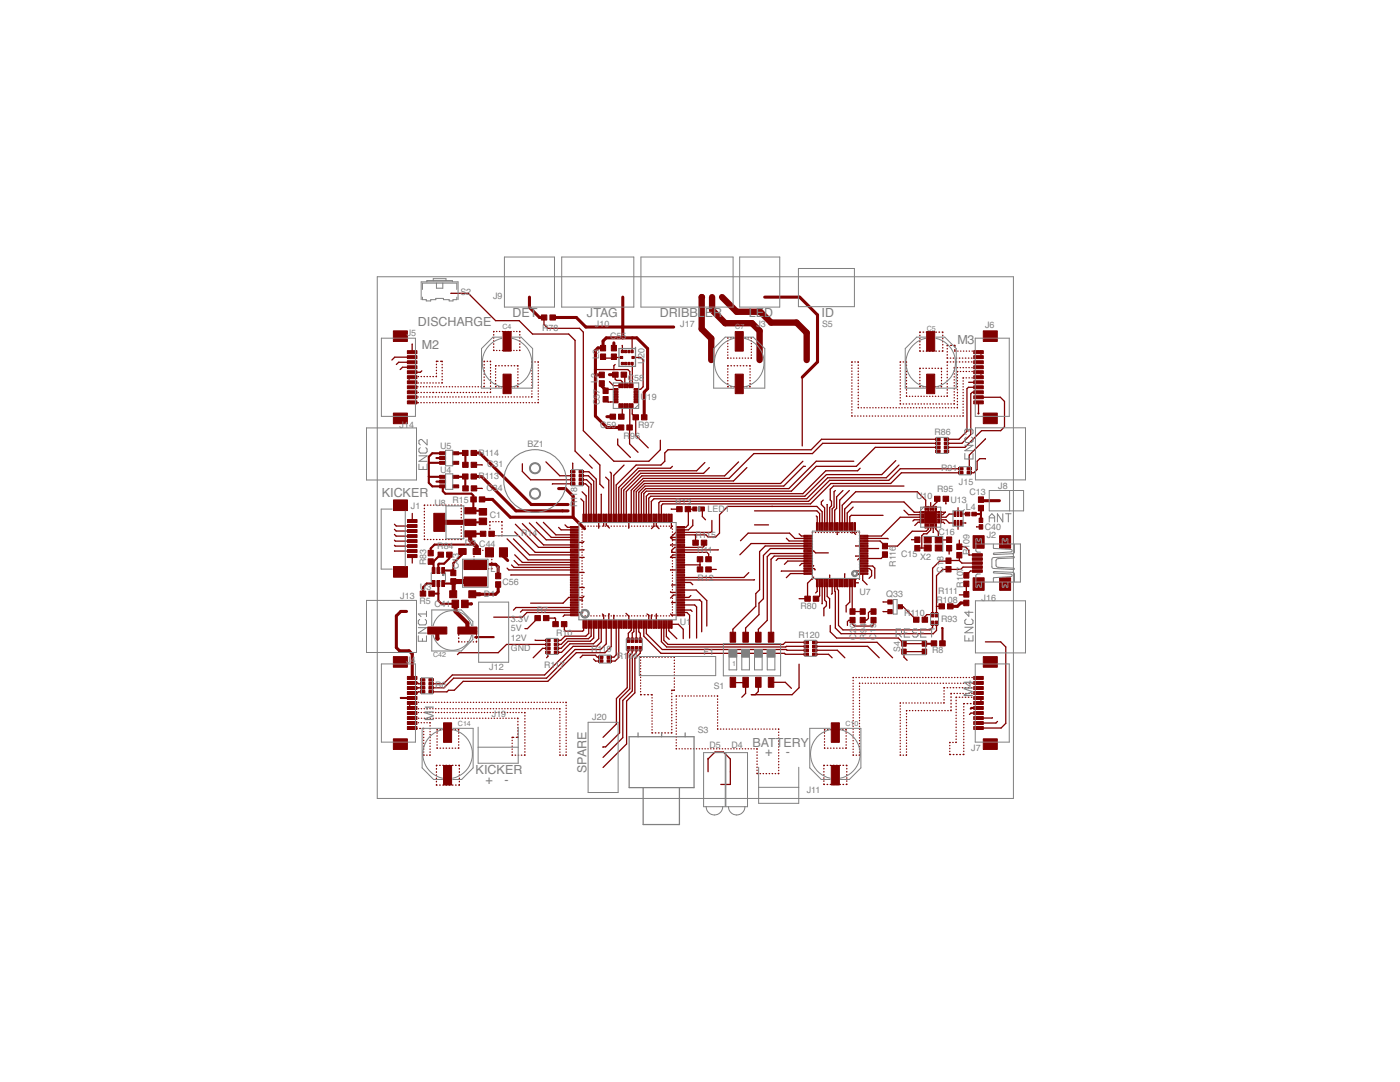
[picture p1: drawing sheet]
<svg xmlns="http://www.w3.org/2000/svg" width="279mm" height="216mm" viewBox="0 0 279 216" stroke-linecap="round" stroke-linejoin="round" font-family="sans-serif">
<defs><g id="words">
<g font-size="2.9" fill="#808080">
<text x="83.4" y="65">DISCHARGE</text>
<text x="102.3" y="63.3">DET</text>
<text x="117.1" y="63.3">JTAG</text>
<text x="131.7" y="63.3">DRIBBL</text>
<text x="140.7" y="63.3">ER</text>
<text x="149.4" y="63.3">LED</text>
<text x="164" y="63.3">ID</text>
<text x="84.2" y="69.7">M2</text>
<text x="191.1" y="68.7">M3</text>
<text x="76.2" y="99.1">KICKER</text>
<text x="86.6" y="143.9" transform="rotate(-90 86.6 143.9)">M1</text>
<text x="194.1" y="139.1" transform="rotate(-90 194.1 139.1)">M4</text>
<text x="150.2" y="149">BATTERY</text>
<text x="94.9" y="154.5">KICKER</text>
<text x="117.1" y="154.2" transform="rotate(-90 117.1 154.2)">SPARE</text>
<text x="152.7" y="150.8">+</text>
<text x="156.8" y="150.8">-</text>
<text x="96.9" y="156.5">+</text>
<text x="100.7" y="156.5">-</text>
</g>
<g font-size="2.1" fill="#808080">
<text x="91.9" y="58.9">S2</text>
<text x="98.4" y="59.7">J9</text>
<text x="118.7" y="65.2">J10</text>
<text x="135.7" y="65.2">J17</text>
<text x="151" y="65.2">J3</text>
<text x="164.1" y="65.2">S5</text>
<text x="196.6" y="65.4">J6</text>
<text x="81.2" y="67.1">J5</text>
<text x="108.2" y="66">R78</text>
<text x="119.6" y="71.7" transform="rotate(-90 119.6 71.7)">L3</text>
<text x="121.8" y="67.7">C55</text>
<text x="125.3" y="76">C</text>
<text x="126.6" y="76">58</text>
<text x="128.6" y="72.7" transform="rotate(-90 128.6 72.7)">U20</text>
<text x="119.7" y="80.9" transform="rotate(-90 119.7 80.9)">C57 L2</text>
<text x="127.9" y="79.7">U</text>
<text x="129.1" y="79.7">19</text>
<text x="79.7" y="85.3">J14</text>
<text x="87.9" y="89.6">U5</text>
<text x="105.3" y="89.2">BZ1</text>
<text x="119.8" y="85.3">C59</text>
<text x="124.5" y="87.6">R</text>
<text x="125.7" y="87.6">96</text>
<text x="127.4" y="85.3">R97</text>
<text x="186.5" y="86.8">R86</text>
<text x="87.9" y="94.3">U4</text>
<text x="95.5" y="95.6">R113</text>
<text x="95.5" y="90.9">R114</text>
<text x="97.2" y="93.2">C31</text>
<text x="187.8" y="94.1">R91</text>
<text x="82" y="101.6">J1</text>
<text x="86.7" y="101">U8</text>
<text x="90.3" y="100.3">R15</text>
<text x="97.1" y="98">C34</text>
<text x="115.2" y="101.2" transform="rotate(-90 115.2 101.2)">R118</text>
<text x="134.7" y="100.7">R13</text>
<text x="182.8" y="99.7">U10</text>
<text x="187" y="98.3">R95</text>
<text x="189.7" y="100.3">U13</text>
<text x="191.4" y="96.9">J15</text>
<text x="192.7" y="101.8">L4</text>
<text x="193.5" y="98.8">C13</text>
<text x="199.2" y="97.6">J8</text>
<text x="97.8" y="103.3">C1</text>
<text x="104" y="106.9">R14</text>
<text x="138.8" y="107.4">R115</text>
<text x="141.2" y="102.1">LED1</text>
<text x="187.3" y="106.8">C16</text>
<text x="196.5" y="105.7">C40</text>
<text x="196.9" y="107.4">J2</text>
<text x="85.1" y="112.7" transform="rotate(-90 85.1 112.7)">R83</text>
<text x="87.3" y="109.6">R84</text>
<text x="91.6" y="113.6" transform="rotate(-90 91.6 113.6)">C43</text>
<text x="92.8" y="108.9">D3 C44</text>
<text x="139.2" y="110.4">R11</text>
<text x="178.8" y="113" transform="rotate(-90 178.8 113)">R116</text>
<text x="179.8" y="111.2">C15</text>
<text x="183.6" y="111.8">X2</text>
<text x="193.5" y="110.8" transform="rotate(-90 193.5 110.8)">R109</text>
<text x="79.9" y="119.5">J13</text>
<text x="83.8" y="117.7">U3</text>
<text x="96.6" y="119.2">D1</text>
<text x="97.9" y="114.1">L1</text>
<text x="100.3" y="116.7">C56</text>
<text x="139.2" y="115.9">R12</text>
<text x="171.5" y="118.7">U7</text>
<text x="176.9" y="119.2">Q33</text>
<text x="187.2" y="118.6">R111</text>
<text x="188.3" y="114.3" transform="rotate(-90 188.3 114.3)">C18</text>
<text x="192.2" y="117.3" transform="rotate(-90 192.2 117.3)">R107</text>
<text x="195.9" y="120">J16</text>
<text x="83.7" y="120.6">R5 C41</text>
<text x="102" y="125.9">5V</text>
<text x="102" y="124">3.3V</text>
<text x="107.1" y="122.3">R7</text>
<text x="135.6" y="124.6">U1</text>
<text x="159.8" y="121.6">R80</text>
<text x="170.9" y="125.4" transform="rotate(-90 170.9 125.4)">0</text>
<text x="172.9" y="125.4" transform="rotate(-90 172.9 125.4)">4</text>
<text x="174.8" y="125.4" transform="rotate(-90 174.8 125.4)">9</text>
<text x="180.4" y="123">R110</text>
<text x="186.9" y="120.3">R108</text>
<text x="187.8" y="124">R93</text>
<text x="102" y="128">12V</text>
<text x="102" y="129.9">GND</text>
<text x="111" y="126.9">R10</text>
<text x="118" y="130.1">R119</text>
<text x="123.1" y="131.5">R1</text>
<text x="125.4" y="131.5">0</text>
<text x="126.3" y="131.5">4</text>
<text x="140.4" y="130.8">F1</text>
<text x="159.3" y="127.3">R120</text>
<text x="170.9" y="127.7" transform="rotate(-90 170.9 127.7)">C</text>
<text x="170.9" y="126.4" transform="rotate(-90 170.9 126.4)">2</text>
<text x="172.9" y="127.7" transform="rotate(-90 172.9 127.7)">R</text>
<text x="172.9" y="126.4" transform="rotate(-90 172.9 126.4)">9</text>
<text x="174.8" y="127.7" transform="rotate(-90 174.8 127.7)">C</text>
<text x="174.8" y="126.4" transform="rotate(-90 174.8 126.4)">1</text>
<text x="179.7" y="130.1" transform="rotate(-90 179.7 130.1)">S4</text>
<text x="186" y="130.3">R8</text>
<text x="81.1" y="132.3">J4</text>
<text x="86.8" y="137.2">R6</text>
<text x="97.7" y="133.7">J12</text>
<text x="108.6" y="133.3">R117</text>
<text x="142.5" y="137.5">S1</text>
<text x="98.1" y="143.1">J19</text>
<text x="118.2" y="143.7">J20</text>
<text x="139.3" y="146.2">S3</text>
<text x="141.6" y="149.2">D5</text>
<text x="146" y="149.2">D4</text>
<text x="193.8" y="149.8">J7</text>
<text x="161" y="158.2">J11</text>
</g>
<g font-size="1.7" fill="#808080">
<text x="100.3" y="65.7">C4</text>
<text x="146.7" y="65.7">C7</text>
<text x="185" y="66">C5</text>
<text x="86.4" y="131.2">C42</text>
<text x="146.1" y="132.9">1</text>
<text x="91.4" y="144.9">C14</text>
<text x="168.7" y="144.9">C10</text>
</g>
</g></defs>
<g fill="#800000" stroke="#800000" stroke-width=".2">
<path d="M116.3 123.8h.3v1.6h-.3z"/>
<path d="M116.8 123.8h.3v1.6h-.3z"/>
<path d="M117.3 123.8h.3v1.6h-.3z"/>
<path d="M117.8 123.8h.3v1.6h-.3z"/>
<path d="M118.3 123.8h.3v1.6h-.3z"/>
<path d="M118.9 123.8h.2v1.6h-.2z"/>
<path d="M119.3 123.8h.3v1.6h-.3z"/>
<path d="M119.8 123.8h.3v1.6h-.3z"/>
<path d="M120.3 123.8h.3v1.6h-.3z"/>
<path d="M120.8 123.8h.3v1.6h-.3z"/>
<path d="M121.3 123.8h.3v1.6h-.3z"/>
<path d="M121.8 123.8h.3v1.6h-.3z"/>
<path d="M122.3 123.8h.3v1.6h-.3z"/>
<path d="M122.8 123.8h.3v1.6h-.3z"/>
<path d="M123.3 123.8h.3v1.6h-.3z"/>
<path d="M123.8 123.8h.3v1.6h-.3z"/>
<path d="M124.3 123.8h.3v1.6h-.3z"/>
<path d="M124.8 123.8h.3v1.6h-.3z"/>
<path d="M125.3 123.8h.3v1.6h-.3z"/>
<path d="M125.8 123.8h.3v1.6h-.3z"/>
<path d="M126.3 123.8h.3v1.6h-.3z"/>
<path d="M126.8 123.8h.3v1.6h-.3z"/>
<path d="M127.3 123.8h.3v1.6h-.3z"/>
<path d="M127.8 123.8h.3v1.6h-.3z"/>
<path d="M128.3 123.8h.3v1.6h-.3z"/>
<path d="M128.8 123.8h.3v1.6h-.3z"/>
<path d="M129.3 123.8h.3v1.6h-.3z"/>
<path d="M129.8 123.8h.3v1.6h-.3z"/>
<path d="M130.3 123.8h.3v1.6h-.3z"/>
<path d="M130.8 123.8h.3v1.6h-.3z"/>
<path d="M131.3 123.8h.3v1.6h-.3z"/>
<path d="M131.8 123.8h.3v1.6h-.3z"/>
<path d="M132.3 123.8h.3v1.6h-.3z"/>
<path d="M132.8 123.8h.3v1.6h-.3z"/>
<path d="M133.3 123.8h.3v1.6h-.3z"/>
<path d="M133.8 123.8h.3v1.6h-.3z"/>
<path d="M135 122.6h1.6v.3h-1.6z"/>
<path d="M135 122.1h1.6v.3h-1.6z"/>
<path d="M135 121.6h1.6v.3h-1.6z"/>
<path d="M135 121.1h1.6v.3h-1.6z"/>
<path d="M135 120.6h1.6v.3h-1.6z"/>
<path d="M135 120.1h1.6v.3h-1.6z"/>
<path d="M135 119.6h1.6v.3h-1.6z"/>
<path d="M135 119.1h1.6v.3h-1.6z"/>
<path d="M135 118.6h1.6v.3h-1.6z"/>
<path d="M135 118.1h1.6v.3h-1.6z"/>
<path d="M135 117.6h1.6v.3h-1.6z"/>
<path d="M135 117.1h1.6v.3h-1.6z"/>
<path d="M135 116.6h1.6v.3h-1.6z"/>
<path d="M135 116.1h1.6v.3h-1.6z"/>
<path d="M135 115.6h1.6v.3h-1.6z"/>
<path d="M135 115.1h1.6v.3h-1.6z"/>
<path d="M135 114.6h1.6v.3h-1.6z"/>
<path d="M135 114.1h1.6v.3h-1.6z"/>
<path d="M135 113.6h1.6v.3h-1.6z"/>
<path d="M135 113.1h1.6v.3h-1.6z"/>
<path d="M135 112.6h1.6v.3h-1.6z"/>
<path d="M135 112.1h1.6v.3h-1.6z"/>
<path d="M135 111.6h1.6v.3h-1.6z"/>
<path d="M135 111.1h1.6v.3h-1.6z"/>
<path d="M135 110.6h1.6v.3h-1.6z"/>
<path d="M135 110.1h1.6v.3h-1.6z"/>
<path d="M135 109.6h1.6v.3h-1.6z"/>
<path d="M135 109.1h1.6v.3h-1.6z"/>
<path d="M135 108.6h1.6v.3h-1.6z"/>
<path d="M135 108.1h1.6v.3h-1.6z"/>
<path d="M135 107.6h1.6v.3h-1.6z"/>
<path d="M135 107.1h1.6v.3h-1.6z"/>
<path d="M135 106.6h1.6v.3h-1.6z"/>
<path d="M135 106.1h1.6v.3h-1.6z"/>
<path d="M135 105.6h1.6v.3h-1.6z"/>
<path d="M135 105.1h1.6v.3h-1.6z"/>
<path d="M133.8 102.6h.3v1.6h-.3z"/>
<path d="M133.3 102.6h.3v1.6h-.3z"/>
<path d="M132.8 102.6h.3v1.6h-.3z"/>
<path d="M132.3 102.6h.3v1.6h-.3z"/>
<path d="M131.8 102.6h.3v1.6h-.3z"/>
<path d="M131.3 102.6h.3v1.6h-.3z"/>
<path d="M130.8 102.6h.3v1.6h-.3z"/>
<path d="M130.3 102.6h.3v1.6h-.3z"/>
<path d="M129.8 102.6h.3v1.6h-.3z"/>
<path d="M129.3 102.6h.3v1.6h-.3z"/>
<path d="M128.8 102.6h.3v1.6h-.3z"/>
<path d="M128.3 102.6h.3v1.6h-.3z"/>
<path d="M127.8 102.6h.3v1.6h-.3z"/>
<path d="M127.3 102.6h.3v1.6h-.3z"/>
<path d="M126.8 102.6h.3v1.6h-.3z"/>
<path d="M126.3 102.6h.3v1.6h-.3z"/>
<path d="M125.8 102.6h.3v1.6h-.3z"/>
<path d="M125.3 102.6h.3v1.6h-.3z"/>
<path d="M124.8 102.6h.3v1.6h-.3z"/>
<path d="M124.3 102.6h.3v1.6h-.3z"/>
<path d="M123.8 102.6h.3v1.6h-.3z"/>
<path d="M123.3 102.6h.3v1.6h-.3z"/>
<path d="M122.8 102.6h.3v1.6h-.3z"/>
<path d="M122.3 102.6h.3v1.6h-.3z"/>
<path d="M121.8 102.6h.3v1.6h-.3z"/>
<path d="M121.3 102.6h.3v1.6h-.3z"/>
<path d="M120.8 102.6h.3v1.6h-.3z"/>
<path d="M120.3 102.6h.3v1.6h-.3z"/>
<path d="M119.8 102.6h.3v1.6h-.3z"/>
<path d="M119.3 102.6h.3v1.6h-.3z"/>
<path d="M118.9 102.6h.2v1.6h-.2z"/>
<path d="M118.3 102.6h.3v1.6h-.3z"/>
<path d="M117.8 102.6h.3v1.6h-.3z"/>
<path d="M117.3 102.6h.3v1.6h-.3z"/>
<path d="M116.8 102.6h.3v1.6h-.3z"/>
<path d="M116.3 102.6h.3v1.6h-.3z"/>
<path d="M113.8 105.1h1.6v.3h-1.6z"/>
<path d="M113.8 105.6h1.6v.3h-1.6z"/>
<path d="M113.8 106.1h1.6v.3h-1.6z"/>
<path d="M113.8 106.6h1.6v.3h-1.6z"/>
<path d="M113.8 107.1h1.6v.3h-1.6z"/>
<path d="M113.8 107.6h1.6v.3h-1.6z"/>
<path d="M113.8 108.1h1.6v.3h-1.6z"/>
<path d="M113.8 108.6h1.6v.3h-1.6z"/>
<path d="M113.8 109.1h1.6v.3h-1.6z"/>
<path d="M113.8 109.6h1.6v.3h-1.6z"/>
<path d="M113.8 110.1h1.6v.3h-1.6z"/>
<path d="M113.8 110.6h1.6v.3h-1.6z"/>
<path d="M113.8 111.1h1.6v.3h-1.6z"/>
<path d="M113.8 111.6h1.6v.3h-1.6z"/>
<path d="M113.8 112.1h1.6v.3h-1.6z"/>
<path d="M113.8 112.6h1.6v.3h-1.6z"/>
<path d="M113.8 113.1h1.6v.3h-1.6z"/>
<path d="M113.8 113.6h1.6v.3h-1.6z"/>
<path d="M113.8 114.1h1.6v.3h-1.6z"/>
<path d="M113.8 114.6h1.6v.3h-1.6z"/>
<path d="M113.8 115.1h1.6v.3h-1.6z"/>
<path d="M113.8 115.6h1.6v.3h-1.6z"/>
<path d="M113.8 116.1h1.6v.3h-1.6z"/>
<path d="M113.8 116.6h1.6v.3h-1.6z"/>
<path d="M113.8 117.1h1.6v.3h-1.6z"/>
<path d="M113.8 117.6h1.6v.3h-1.6z"/>
<path d="M113.8 118.1h1.6v.3h-1.6z"/>
<path d="M113.8 118.6h1.6v.3h-1.6z"/>
<path d="M113.8 119.1h1.6v.3h-1.6z"/>
<path d="M113.8 119.6h1.6v.3h-1.6z"/>
<path d="M113.8 120.1h1.6v.3h-1.6z"/>
<path d="M113.8 120.6h1.6v.3h-1.6z"/>
<path d="M113.8 121.1h1.6v.3h-1.6z"/>
<path d="M113.8 121.6h1.6v.3h-1.6z"/>
<path d="M113.8 122.1h1.6v.3h-1.6z"/>
<path d="M113.8 122.6h1.6v.3h-1.6z"/>
<path d="M139.8 101.2h.8v.8h-.8z"/>
<path d="M138.3 101.2h.8v.8h-.8z"/>
<path d="M135 101.1h1.1v1h-1.1z"/>
<path d="M136.7 101.1h1.1v1h-1.1z"/>
<path d="M106.7 122.8h1.1v1h-1.1z"/>
<path d="M108.5 122.8h1.1v1h-1.1z"/>
<path d="M81.3 135h1.9v.6h-1.9z"/>
<path d="M81.3 136h1.9v.6h-1.9z"/>
<path d="M81.3 137h1.9v.6h-1.9z"/>
<path d="M81.3 138h1.9v.6h-1.9z"/>
<path d="M81.3 139h1.9v.6h-1.9z"/>
<path d="M81.3 140h1.9v.6h-1.9z"/>
<path d="M81.3 141h1.9v.6h-1.9z"/>
<path d="M81.3 142h1.9v.6h-1.9z"/>
<path d="M81.3 143h1.9v.6h-1.9z"/>
<path d="M81.3 144h1.9v.6h-1.9z"/>
<path d="M81.3 145h1.9v.6h-1.9z"/>
<path d="M78.5 131h2.8v2.1h-2.8z"/>
<path d="M78.5 147.4h2.8v2.1h-2.8z"/>
<path d="M81.3 70h1.9v.6h-1.9z"/>
<path d="M81.3 71h1.9v.6h-1.9z"/>
<path d="M81.3 72h1.9v.6h-1.9z"/>
<path d="M81.3 73h1.9v.6h-1.9z"/>
<path d="M81.3 74h1.9v.6h-1.9z"/>
<path d="M81.3 75h1.9v.6h-1.9z"/>
<path d="M81.3 76h1.9v.6h-1.9z"/>
<path d="M81.3 77h1.9v.6h-1.9z"/>
<path d="M81.3 78h1.9v.6h-1.9z"/>
<path d="M81.3 79h1.9v.6h-1.9z"/>
<path d="M81.3 80h1.9v.6h-1.9z"/>
<path d="M78.5 66h2.8v2.1h-2.8z"/>
<path d="M78.5 82.4h2.8v2.1h-2.8z"/>
<path d="M194.3 80h1.9v.6h-1.9z"/>
<path d="M194.3 79h1.9v.6h-1.9z"/>
<path d="M194.3 78h1.9v.6h-1.9z"/>
<path d="M194.3 77h1.9v.6h-1.9z"/>
<path d="M194.3 76h1.9v.6h-1.9z"/>
<path d="M194.3 75h1.9v.6h-1.9z"/>
<path d="M194.3 74h1.9v.6h-1.9z"/>
<path d="M194.3 73h1.9v.6h-1.9z"/>
<path d="M194.3 72h1.9v.6h-1.9z"/>
<path d="M194.3 71h1.9v.6h-1.9z"/>
<path d="M194.3 70h1.9v.6h-1.9z"/>
<path d="M196.2 82.4h2.8v2.1h-2.8z"/>
<path d="M196.2 66h2.8v2.1h-2.8z"/>
<path d="M194.3 145h1.9v.6h-1.9z"/>
<path d="M194.3 144h1.9v.6h-1.9z"/>
<path d="M194.3 143h1.9v.6h-1.9z"/>
<path d="M194.3 142h1.9v.6h-1.9z"/>
<path d="M194.3 141h1.9v.6h-1.9z"/>
<path d="M194.3 140h1.9v.6h-1.9z"/>
<path d="M194.3 139h1.9v.6h-1.9z"/>
<path d="M194.3 138h1.9v.6h-1.9z"/>
<path d="M194.3 137h1.9v.6h-1.9z"/>
<path d="M194.3 136h1.9v.6h-1.9z"/>
<path d="M194.3 135h1.9v.6h-1.9z"/>
<path d="M196.2 147.4h2.8v2.1h-2.8z"/>
<path d="M196.2 131h2.8v2.1h-2.8z"/>
<path d="M100.4 74.7h1.6v3.8h-1.6z"/>
<path d="M100.4 66.2h1.6v3.9h-1.6z"/>
<path d="M184.9 74.7h1.6v3.8h-1.6z"/>
<path d="M184.9 66.2h1.6v3.9h-1.6z"/>
<path d="M146.7 74.7h1.6v3.8h-1.6z"/>
<path d="M146.7 66.2h1.6v3.9h-1.6z"/>
<path d="M165.9 144.2h1.6v3.9h-1.6z"/>
<path d="M165.9 152.7h1.6v3.9h-1.6z"/>
<path d="M88.5 144.2h1.6v3.9h-1.6z"/>
<path d="M88.5 152.7h1.6v3.9h-1.6z"/>
<path d="M185.8 127.9h1.1v1h-1.1z"/>
<path d="M187.5 127.9h1.1v1h-1.1z"/>
<path d="M92.4 96.9h1.1v1.1h-1.1z"/>
<path d="M94 96.9h1.1v1.1h-1.1z"/>
<path d="M92.3 92.2h1.1v1.1h-1.1z"/>
<path d="M94 92.2h1.1v1.1h-1.1z"/>
<path d="M90.2 119.8h1.3v1.4h-1.3z"/>
<path d="M92.1 119.8h1.3v1.4h-1.3z"/>
<path d="M83.9 117.9h1.1v1.1h-1.1z"/>
<path d="M85.6 117.9h1.1v1.1h-1.1z"/>
<path d="M85.4 125.1h3.8v1.4h-3.8z"/>
<path d="M91.4 125.1h3.8v1.4h-3.8z"/>
<path d="M89.7 117.9h1.4v1.4h-1.4z"/>
<path d="M93.6 117.9h1.4v1.4h-1.4z"/>
<path d="M90 113.8h1v1.1h-1z"/>
<path d="M90 115.5h1v1.1h-1z"/>
<path d="M91.5 109.5h1.5v1.1h-1.5z"/>
<path d="M94.4 109.5h1.5v1.1h-1.5z"/>
<path d="M85.4 111.5h1.1v1.1h-1.1z"/>
<path d="M85.4 109.8h1.1v1.1h-1.1z"/>
<path d="M89.1 110.2h1.1v1h-1.1z"/>
<path d="M87.4 110.2h1.1v1h-1.1z"/>
<path d="M96.9 109.3h1.6v1.8h-1.6z"/>
<path d="M99.7 109.3h1.6v1.8h-1.6z"/>
<path d="M109.7 62.8h1.1v1.1h-1.1z"/>
<path d="M108 62.8h1.1v1.1h-1.1z"/>
<path d="M171.6 114.3h1.6v.3h-1.6z"/>
<path d="M171.6 113.8h1.6v.3h-1.6z"/>
<path d="M171.6 113.3h1.6v.3h-1.6z"/>
<path d="M171.6 112.8h1.6v.3h-1.6z"/>
<path d="M171.6 112.3h1.6v.3h-1.6z"/>
<path d="M171.6 111.8h1.6v.3h-1.6z"/>
<path d="M171.6 111.3h1.6v.3h-1.6z"/>
<path d="M171.6 110.8h1.6v.3h-1.6z"/>
<path d="M171.6 110.3h1.6v.3h-1.6z"/>
<path d="M171.6 109.8h1.6v.3h-1.6z"/>
<path d="M171.6 109.3h1.6v.3h-1.6z"/>
<path d="M171.6 108.8h1.6v.3h-1.6z"/>
<path d="M171.6 108.3h1.6v.3h-1.6z"/>
<path d="M171.6 107.8h1.6v.3h-1.6z"/>
<path d="M171.6 107.3h1.6v.3h-1.6z"/>
<path d="M171.6 106.8h1.6v.3h-1.6z"/>
<path d="M170.4 104.3h.3v1.6h-.3z"/>
<path d="M169.9 104.3h.3v1.6h-.3z"/>
<path d="M169.4 104.3h.3v1.6h-.3z"/>
<path d="M168.9 104.3h.3v1.6h-.3z"/>
<path d="M168.4 104.3h.3v1.6h-.3z"/>
<path d="M167.9 104.3h.3v1.6h-.3z"/>
<path d="M167.4 104.3h.3v1.6h-.3z"/>
<path d="M166.9 104.3h.3v1.6h-.3z"/>
<path d="M166.4 104.3h.3v1.6h-.3z"/>
<path d="M165.9 104.3h.3v1.6h-.3z"/>
<path d="M165.4 104.3h.3v1.6h-.3z"/>
<path d="M164.9 104.3h.3v1.6h-.3z"/>
<path d="M164.4 104.3h.3v1.6h-.3z"/>
<path d="M163.9 104.3h.3v1.6h-.3z"/>
<path d="M163.4 104.3h.3v1.6h-.3z"/>
<path d="M162.9 104.3h.3v1.6h-.3z"/>
<path d="M160.4 106.8h1.6v.3h-1.6z"/>
<path d="M160.4 107.3h1.6v.3h-1.6z"/>
<path d="M160.4 107.8h1.6v.3h-1.6z"/>
<path d="M160.4 108.3h1.6v.3h-1.6z"/>
<path d="M160.4 108.8h1.6v.3h-1.6z"/>
<path d="M160.4 109.3h1.6v.3h-1.6z"/>
<path d="M160.4 109.8h1.6v.3h-1.6z"/>
<path d="M160.4 110.3h1.6v.3h-1.6z"/>
<path d="M160.4 110.8h1.6v.3h-1.6z"/>
<path d="M160.4 111.3h1.6v.3h-1.6z"/>
<path d="M160.4 111.8h1.6v.3h-1.6z"/>
<path d="M160.4 112.3h1.6v.3h-1.6z"/>
<path d="M160.4 112.8h1.6v.3h-1.6z"/>
<path d="M160.4 113.3h1.6v.3h-1.6z"/>
<path d="M160.4 113.8h1.6v.3h-1.6z"/>
<path d="M160.4 114.3h1.6v.3h-1.6z"/>
<path d="M162.9 115.5h.3v1.6h-.3z"/>
<path d="M163.4 115.5h.3v1.6h-.3z"/>
<path d="M163.9 115.5h.3v1.6h-.3z"/>
<path d="M164.4 115.5h.3v1.6h-.3z"/>
<path d="M164.9 115.5h.3v1.6h-.3z"/>
<path d="M165.4 115.5h.3v1.6h-.3z"/>
<path d="M165.9 115.5h.3v1.6h-.3z"/>
<path d="M166.4 115.5h.3v1.6h-.3z"/>
<path d="M166.9 115.5h.3v1.6h-.3z"/>
<path d="M167.4 115.5h.3v1.6h-.3z"/>
<path d="M167.9 115.5h.3v1.6h-.3z"/>
<path d="M168.4 115.5h.3v1.6h-.3z"/>
<path d="M168.9 115.5h.3v1.6h-.3z"/>
<path d="M169.4 115.5h.3v1.6h-.3z"/>
<path d="M169.9 115.5h.3v1.6h-.3z"/>
<path d="M170.4 115.5h.3v1.6h-.3z"/>
<path d="M162.3 119h1.1v1h-1.1z"/>
<path d="M160.6 119h1.1v1h-1.1z"/>
<path d="M188.8 111.3h1v1.1h-1z"/>
<path d="M188.8 113h1v1.1h-1z"/>
<path d="M177.2 119.7h.9v.8h-.9z"/>
<path d="M177.2 121.6h.9v.8h-.9z"/>
<path d="M179.2 120.7h.9v.8h-.9z"/>
<path d="M189.1 120.5h1.1v1h-1.1z"/>
<path d="M187.4 120.5h1.1v1h-1.1z"/>
<path d="M190.9 108.5h1.1v1.1h-1.1z"/>
<path d="M190.9 110.2h1.1v1.1h-1.1z"/>
<path d="M184 123.1h1.1v1.1h-1.1z"/>
<path d="M182.3 123.1h1.1v1.1h-1.1z"/>
<path d="M171.7 123.2h1v1.1h-1z"/>
<path d="M171.7 121.5h1v1.1h-1z"/>
<path d="M173.8 121.5h1v1.1h-1z"/>
<path d="M173.8 123.2h1v1.1h-1z"/>
<path d="M169.6 121.5h1v1.1h-1z"/>
<path d="M169.6 123.2h1v1.1h-1z"/>
<path d="M110.3 124h1.1v1.1h-1.1z"/>
<path d="M112 124h1.1v1.1h-1.1z"/>
<path d="M150.8 126.2h1.1v1.9h-1.1z"/>
<path d="M150.8 135.1h1.1v2h-1.1z"/>
<path d="M153.3 126.2h1.1v1.9h-1.1z"/>
<path d="M153.3 135.1h1.1v2h-1.1z"/>
<path d="M148.3 126.2h1.1v1.9h-1.1z"/>
<path d="M148.3 135.1h1.1v2h-1.1z"/>
<path d="M145.7 135.1h1.1v2h-1.1z"/>
<path d="M145.7 126.2h1.1v1.9h-1.1z"/>
<path d="M88.2 113.2h.5v1.2h-.5z"/>
<path d="M87.2 113.2h.6v1.2h-.6z"/>
<path d="M86.3 113.2h.5v1.2h-.5z"/>
<path d="M86.3 115.8h.5v1.2h-.5z"/>
<path d="M87.2 115.8h.6v1.2h-.6z"/>
<path d="M88.2 115.8h.5v1.2h-.5z"/>
<path d="M90.4 94.8h1.1v.6h-1.1z"/>
<path d="M90.4 96.8h1.1v.5h-1.1z"/>
<path d="M87.7 94.8h1.2v.6h-1.2z"/>
<path d="M87.7 95.8h1.2v.6h-1.2z"/>
<path d="M87.7 96.8h1.2v.5h-1.2z"/>
<path d="M90.4 90.1h1.1v.6h-1.1z"/>
<path d="M90.4 92.1h1.1v.5h-1.1z"/>
<path d="M87.7 90.1h1.2v.6h-1.2z"/>
<path d="M87.7 91.1h1.2v.6h-1.2z"/>
<path d="M87.7 92.1h1.2v.5h-1.2z"/>
<path d="M92.8 105.9h2.2v1.2h-2.2z"/>
<path d="M92.8 103.6h2.2v1.2h-2.2z"/>
<path d="M92.8 101.3h2.2v1.2h-2.2z"/>
<path d="M86.6 102.4h2.2v3.6h-2.2z"/>
<path d="M95.6 101.5h1.5v1.3h-1.5z"/>
<path d="M95.6 103.4h1.5v1.3h-1.5z"/>
<path d="M95.9 106h1.1v1h-1.1z"/>
<path d="M97.6 106h1.1v1h-1.1z"/>
<path d="M94 99.1h1.1v1.1h-1.1z"/>
<path d="M95.7 99.1h1.1v1.1h-1.1z"/>
<path d="M94 94.6h1.1v1h-1.1z"/>
<path d="M92.3 94.6h1.1v1h-1.1z"/>
<path d="M94 89.9h1.1v1h-1.1z"/>
<path d="M92.3 89.9h1.1v1h-1.1z"/>
<path d="M139.1 111.1h1.2v1h-1.2z"/>
<path d="M140.8 111.1h1.1v1h-1.1z"/>
<path d="M140.8 113.1h1.1v1h-1.1z"/>
<path d="M139.1 113.1h1.2v1h-1.2z"/>
<path d="M83.9 137.8h.9v.5h-.9z"/>
<path d="M85.6 137.8h.9v.5h-.9z"/>
<path d="M83.9 137h.9v.5h-.9z"/>
<path d="M85.6 137h.9v.5h-.9z"/>
<path d="M83.9 136.2h.9v.5h-.9z"/>
<path d="M85.6 136.2h.9v.5h-.9z"/>
<path d="M83.9 135.4h.9v.5h-.9z"/>
<path d="M85.6 135.4h.9v.5h-.9z"/>
<path d="M188.4 87.4h.9v.5h-.9z"/>
<path d="M186.7 87.4h.9v.5h-.9z"/>
<path d="M188.4 88.2h.9v.5h-.9z"/>
<path d="M186.7 88.2h.9v.5h-.9z"/>
<path d="M188.4 89h.9v.5h-.9z"/>
<path d="M186.7 89h.9v.5h-.9z"/>
<path d="M188.4 89.8h.9v.5h-.9z"/>
<path d="M186.7 89.8h.9v.5h-.9z"/>
<path d="M191.3 94.1h.9v.5h-.9z"/>
<path d="M193 94.1h.9v.5h-.9z"/>
<path d="M191.3 93.3h.9v.5h-.9z"/>
<path d="M193 93.3h.9v.5h-.9z"/>
<path d="M186.6 123.9h.6v.9h-.6z"/>
<path d="M186.6 122.2h.6v.9h-.6z"/>
<path d="M185.9 123.9h.5v.9h-.5z"/>
<path d="M185.9 122.2h.5v.9h-.5z"/>
<path d="M92.6 115.1h4.5v1.8h-4.5z"/>
<path d="M92.6 111.8h4.5v1.8h-4.5z"/>
<path d="M194.2 115.3h2.2v2.5h-2.2z"/>
<path d="M194.2 106.9h2.2v2.5h-2.2z"/>
<path d="M199.5 115.3h2.2v2.5h-2.2z"/>
<path d="M199.5 106.9h2.2v2.5h-2.2z"/>
<path d="M194.1 113.7h1.9v.5h-1.9z"/>
<path d="M194.1 112.9h1.9v.5h-1.9z"/>
<path d="M194.1 112.1h1.9v.5h-1.9z"/>
<path d="M194.1 111.3h1.9v.5h-1.9z"/>
<path d="M194.1 110.5h1.9v.5h-1.9z"/>
<path d="M122 70.6h1v1.1h-1z"/>
<path d="M122 68.9h1v1.1h-1z"/>
<path d="M122.5 79h.8v.4h-.8z"/>
<path d="M122.5 79.5h.8v.4h-.8z"/>
<path d="M122.5 80h.8v.4h-.8z"/>
<path d="M122.5 78.5h.8v.4h-.8z"/>
<path d="M122.5 78h.8v.4h-.8z"/>
<path d="M122.5 77.5h.8v.4h-.8z"/>
<path d="M124.5 76.6h.4v.8h-.4z"/>
<path d="M124 76.6h.4v.8h-.4z"/>
<path d="M123.5 76.6h.3v.8h-.3z"/>
<path d="M125 76.6h.3v.8h-.3z"/>
<path d="M125.5 76.6h.4v.8h-.4z"/>
<path d="M126 76.6h.3v.8h-.3z"/>
<path d="M126 80.6h.3v.8h-.3z"/>
<path d="M125.5 80.6h.4v.8h-.4z"/>
<path d="M125 80.6h.3v.8h-.3z"/>
<path d="M124.5 80.6h.4v.8h-.4z"/>
<path d="M124 80.6h.4v.8h-.4z"/>
<path d="M123.5 80.6h.3v.8h-.3z"/>
<path d="M126.5 80h.8v.4h-.8z"/>
<path d="M126.5 79.5h.8v.4h-.8z"/>
<path d="M126.5 79h.8v.4h-.8z"/>
<path d="M126.5 78.5h.8v.4h-.8z"/>
<path d="M126.5 78h.8v.4h-.8z"/>
<path d="M126.5 77.5h.8v.4h-.8z"/>
<path d="M120.4 77.4h1v1.1h-1z"/>
<path d="M120.4 79.1h1v1.1h-1z"/>
<path d="M124 74.3h1.1v1h-1.1z"/>
<path d="M122.3 74.3h1.1v1h-1.1z"/>
<path d="M123.4 82.6h1.1v1.1h-1.1z"/>
<path d="M121.8 82.6h1.1v1.1h-1.1z"/>
<path d="M184 129.5h.9v1h-.9z"/>
<path d="M184 127.9h.9v1h-.9z"/>
<path d="M180 127.9h.8v1h-.8z"/>
<path d="M180 129.5h.8v1h-.8z"/>
<path d="M125.1 127.3h.5v.9h-.5z"/>
<path d="M125.1 129h.5v.9h-.5z"/>
<path d="M125.9 127.3h.5v.9h-.5z"/>
<path d="M125.9 129h.5v.9h-.5z"/>
<path d="M126.7 127.3h.5v.9h-.5z"/>
<path d="M126.7 129h.5v.9h-.5z"/>
<path d="M127.5 127.3h.5v.9h-.5z"/>
<path d="M127.5 129h.5v.9h-.5z"/>
<path d="M192.3 116h1.1v1.1h-1.1z"/>
<path d="M192.3 114.3h1.1v1.1h-1.1z"/>
<path d="M192.3 119.8h1.1v1.1h-1.1z"/>
<path d="M192.3 118h1.1v1.1h-1.1z"/>
<path d="M138.3 107.8h1.1v1h-1.1z"/>
<path d="M140 107.8h1.1v1h-1.1z"/>
<path d="M176.1 108.4h1v1.1h-1z"/>
<path d="M176.1 110.1h1v1.1h-1z"/>
<path d="M119.4 131.7h.9v.5h-.9z"/>
<path d="M121.2 131.7h.8v.5h-.8z"/>
<path d="M119.4 130.9h.9v.5h-.9z"/>
<path d="M121.2 130.9h.8v.5h-.8z"/>
<path d="M119.6 74.3h1v1.1h-1z"/>
<path d="M119.6 76h1v1.1h-1z"/>
<path d="M119.8 68.9h1.1v1.1h-1.1z"/>
<path d="M119.8 70.6h1.1v1.1h-1.1z"/>
<path d="M98.9 114.4h1v1.1h-1z"/>
<path d="M98.9 116.1h1v1.1h-1z"/>
<path d="M126.1 71.1h.5v.4h-.5z"/>
<path d="M123.8 71.1h.5v.4h-.5z"/>
<path d="M125.3 69.9h.4v.5h-.4z"/>
<path d="M125.9 69.9h.5v.5h-.5z"/>
<path d="M124.7 69.9h.4v.5h-.4z"/>
<path d="M124 69.9h.4v.5h-.4z"/>
<path d="M125.9 72.3h.5v.5h-.5z"/>
<path d="M125.3 72.3h.4v.5h-.4z"/>
<path d="M124.7 72.3h.4v.5h-.4z"/>
<path d="M124 72.3h.4v.5h-.4z"/>
<path d="M108.9 129.9h.9v.5h-.9z"/>
<path d="M110.6 129.9h.9v.5h-.9z"/>
<path d="M108.9 129.1h.9v.5h-.9z"/>
<path d="M110.6 129.1h.9v.5h-.9z"/>
<path d="M108.9 128.3h.9v.5h-.9z"/>
<path d="M110.6 128.3h.9v.5h-.9z"/>
<path d="M108.9 127.5h.9v.5h-.9z"/>
<path d="M110.6 127.5h.9v.5h-.9z"/>
<path d="M113.9 96.3h.8v.5h-.8z"/>
<path d="M115.6 96.3h.9v.5h-.9z"/>
<path d="M113.9 95.5h.8v.5h-.8z"/>
<path d="M115.6 95.5h.9v.5h-.9z"/>
<path d="M113.9 94.7h.8v.5h-.8z"/>
<path d="M115.6 94.7h.9v.5h-.9z"/>
<path d="M113.9 93.9h.8v.5h-.8z"/>
<path d="M115.6 93.9h.9v.5h-.9z"/>
<path d="M162.2 127.9h.8v.5h-.8z"/>
<path d="M160.5 127.9h.9v.5h-.9z"/>
<path d="M162.2 128.7h.8v.5h-.8z"/>
<path d="M160.5 128.7h.9v.5h-.9z"/>
<path d="M162.2 129.5h.8v.5h-.8z"/>
<path d="M160.5 129.5h.9v.5h-.9z"/>
<path d="M162.2 130.3h.8v.5h-.8z"/>
<path d="M160.5 130.3h.9v.5h-.9z"/>
<path d="M81.3 110.7h1.9v.6h-1.9z"/>
<path d="M81.3 109.7h1.9v.6h-1.9z"/>
<path d="M81.3 108.7h1.9v.6h-1.9z"/>
<path d="M81.3 107.7h1.9v.6h-1.9z"/>
<path d="M81.3 105.7h1.9v.6h-1.9z"/>
<path d="M81.3 106.7h1.9v.6h-1.9z"/>
<path d="M81.3 104.7h1.9v.6h-1.9z"/>
<path d="M81.3 103.7h1.9v.6h-1.9z"/>
<path d="M78.5 99.8h2.8v2.1h-2.8z"/>
<path d="M78.5 113.1h2.8v2.1h-2.8z"/>
<path d="M184.5 102h2.4v2.4h-2.4z"/>
<path d="M183.6 102.1h.7v.3h-.7z"/>
<path d="M183.6 102.6h.7v.2h-.7z"/>
<path d="M183.6 103.1h.7v.3h-.7z"/>
<path d="M183.6 103.6h.7v.3h-.7z"/>
<path d="M183.6 104.1h.7v.3h-.7z"/>
<path d="M184.6 104.6h.3v.8h-.3z"/>
<path d="M185.1 104.6h.3v.8h-.3z"/>
<path d="M185.6 104.6h.3v.8h-.3z"/>
<path d="M186.1 104.6h.3v.8h-.3z"/>
<path d="M186.6 104.6h.3v.8h-.3z"/>
<path d="M187.1 104.1h.8v.3h-.8z"/>
<path d="M187.1 103.6h.8v.3h-.8z"/>
<path d="M187.1 103.1h.8v.3h-.8z"/>
<path d="M187.1 102.6h.8v.2h-.8z"/>
<path d="M187.1 102.1h.8v.3h-.8z"/>
<path d="M186.6 101h.3v.8h-.3z"/>
<path d="M186.1 101h.3v.8h-.3z"/>
<path d="M185.6 101h.3v.8h-.3z"/>
<path d="M185.1 101h.3v.8h-.3z"/>
<path d="M184.6 101h.3v.8h-.3z"/>
<path d="M188.2 99h1.1v1h-1.1z"/>
<path d="M186.5 99h1.1v1h-1.1z"/>
<path d="M195.3 100.8h1v1.1h-1z"/>
<path d="M195.3 99.1h1v1.1h-1z"/>
<path d="M182.6 108.8h1v1.1h-1z"/>
<path d="M182.6 107.1h1v1.1h-1z"/>
<path d="M188.9 107.1h1v1.1h-1z"/>
<path d="M188.9 108.8h1v1.1h-1z"/>
<path d="M186.6 108.8h1.4v1.1h-1.4z"/>
<path d="M186.6 107.1h1.4v1.2h-1.4z"/>
<path d="M184.4 107.1h1.4v1.2h-1.4z"/>
<path d="M184.4 108.8h1.4v1.1h-1.4z"/>
<path d="M195.4 103.4h.7v.9h-.7z"/>
<path d="M195.4 104.7h.7v.9h-.7z"/>
<path d="M192.7 102.2h.8v.7h-.8z"/>
<path d="M194 102.2h.8v.7h-.8z"/>
<path d="M191 103.8h.4v1.1h-.4z"/>
<path d="M191.7 103.8h.3v1.1h-.3z"/>
<path d="M190.4 103.8h.3v1.1h-.3z"/>
<path d="M191 102h.4v1.1h-.4z"/>
<path d="M191.7 102h.3v1.1h-.3z"/>
<path d="M190.4 102h.3v1.1h-.3z"/>
<path d="M125.1 84.8h1.1v1h-1.1z"/>
<path d="M123.4 84.8h1.1v1h-1.1z"/>
<path d="M126.3 82.8h1.1v1h-1.1z"/>
<path d="M128 82.8h1.1v1h-1.1z"/>
</g>
<g fill="none" stroke="#800000" stroke-width=".42">
<path d="M85.6 95.1h2.7M87.1 96.1h1.2M87.1 91.4h1.2M88.3 97l.1 1 .5 .5h5.2l.4 .4 .1 3M88.3 97h.1M88.3 90.4h-2l-.7 .7v5.3l.7 .6h2M88.3 92.4h-2.7M91 90.4h1.9v2.4M91 95.1h1.9h-.1l.1 2.4M92.9 97.5h.1M92.9 97.5h-.1M94.5 99.7h.1"/>
<path d="M195.3 82.5h.1M86 112.1h.5v1.7M86.1 118.4h1.4M86.5 116.4h-1.3l-.8 .8v1.4M87.5 116.4v3.4l.6 .7h2.8M88 110.7l-1.5 1.4M88.4 113.8h2l.1 .2M89.7 110.7v.7l-1.1 1.1h-1l-.1 .1v1.2M90.5 116v.4zM90.5 116.4h-2.1M92.2 110.1v.6l-1.7 1.7v1.9M92.2 110v.1"/>
<path d="M92.2 110h.1M93.8 106.5h.1M93.8 106.5h2.6M93.9 101.9h2.5l.2 .3-.2-.1M94.7 108.6l-8 .1-.7 .7v1M95.1 110h.1M95.1 110v.1M96.4 104h.2l-.2 .2h-2.5M194.4 102.6h1.4M195.8 101.4v2.4M80 139.3h2.3M90.9 120.5h.1"/>
<path d="M98.5 127.1l-3.7 .1M186.4 128.4l-1.8 .1M188 125.3l.1 3.1M195.3 141.3h-1.4l-.2 .1"/>
</g>
<path d="M90.5 116.4l-.1 2.2M93.9 106.5l-.1 1.3 1.3 1.3v.9M94.3 118.6h1.4M87.3 125.8l.1 1.6M90.9 120.5v1.5l2.4 2.4v1.4" fill="none" stroke="#800000" stroke-width=".83"/>
<g fill="none" stroke="#800000" stroke-width=".25">
<path d="M90 58.5h3.5l5.4 5.5h4.7l2.7 2.7h7.2l1.3 1.2v22.1l3.4 3.4M90 58.5h.1M81.6 75.7v.1M81.6 76.3l.1 .1M81.6 78l.1 .3M81.7 77.2l-.1 .3M81.7 79.2l-.1 .3M81.7 75.1l-.1 .1M82.2 77.2h.1M82.2 79.2h.1M82.2 78.3h.1M82.2 76.4h.1"/>
<path d="M82.2 75.1h.1M82.3 73.3h-2l-.4 .4M82.3 71.3h-3.5l-.6 .5M82.3 72.3h-2.7l-.5 .4M82.3 68.7v1.6M82.8 77.2h.1M82.8 79.2h.1M82.8 78.3h.1M82.8 76.4h.1M82.8 75.1h.1M83.4 77.2h.1M83.4 79.2h.1"/>
<path d="M83.4 78.3h.1M83.4 76.4h.1M83.4 75.1h.1M83.9 77.2h.1M84 79.2h.1M84 78.3h.1M84 76.4h.1M84 75.1h.1M84.2 74l-.3 .3h-1.6M84.5 77.2h.1M84.5 79.2h.1M84.6 78.3h.1"/>
<path d="M84.6 76.4h.1M84.6 75.1h.1M85.1 77.2h.1M85.1 79.2h.1M85.2 78.3h.1M85.2 76.4h.1M85.2 75.1h.1M85.7 77.2h.1M85.7 79.2h.1M85.8 78.3h.1M85.8 76.4h.1M85.8 75.1h.1"/>
<path d="M86.2 77.2h.1M86.3 79.2h.1M86.4 78.3h.2M86.4 76.4h.1M86.4 75.1h.1M86.8 77.2h.1M86.9 79.2h.1M87 76.4h.1M87.1 78.3h.1M87.1 72.7v.1M87.1 73.3v.1M87.1 73.9v.1"/>
<path d="M87.1 74.5h.1M87.1 75.1h-.1M87.4 77.2h.1M87.4 72.1l-.3 .1M87.5 79.2h.1M87.6 76.4h.1M87.7 78.3h.1M87.9 72.1h.3v.1M87.9 77.2h.1M88 79.2h.1M88.2 78.3h.1M88.2 76.3v.1"/>
<path d="M88.2 72.7v.1M88.2 73.3v.1M88.2 73.9v.1M88.2 74.5v.1M88.2 75.1v.1M88.2 75.7v.1M88.5 77.2h.1M88.6 79.2h.1M88.9 78.3h.1M89.1 77.2h.1M89.2 79.2h.1M89.5 78.3h.1"/>
<path d="M89.7 77.2h.1M89.8 79.2h.1M90 78.3h.1M90.3 77.2h.1M90.4 79.2h.1M90.6 78.3h.1M90.8 77.2h.1M91 79.2h.1M91.2 78.3h.1M91.4 77.2h.1M91.5 79.2h.1M91.8 78.3h.1"/>
<path d="M92 77.2h.1M92.1 79.2h.1M92.4 78.3h.1M92.5 77.2h.1M92.7 79.2h.1M93 78.3h.1M93.1 77.2h.1M93.3 79.2h.1M93.6 78.3h.1M93.7 77.2h.1M93.9 79.2h.1M94.2 78.3h.1"/>
<path d="M94.3 77.2h.1M94.4 79.2h.1M94.8 77.2h.1M94.8 78.3h.1M95 79.2h.1M95.4 77.2h.1M95.4 78.3h.1M95.6 79.2h.1M96 77.2h.1M96 78.3h.1M96.2 79.2h.1M96.6 78.3h.1"/>
<path d="M96.6 77.1v.1M96.6 72.7v.1M96.6 73.3v.1M96.6 74v.1M96.6 74.6v.1M96.6 75.2v.1M96.6 75.8v.1M96.6 76.5v.1M96.7 72.1l-.1 .1M96.8 79.2h.1M97.2 78.3h.1M97.2 72.1h.1"/>
<path d="M97.3 79.2h.1M97.8 72.1l.1 .1M97.9 72.7v.1M97.9 73.3v.1M97.9 73.9v.1M97.9 74.5v.2M97.9 75.2v.1M97.9 75.8v.1M97.9 76.4v.1M97.9 77v.1M97.9 77.6v.1M97.9 78.2l-.1 .1"/>
<path d="M97.9 79.2h.1M98.5 79.2h.1M98.5 66.8v.1M98.5 67.4v.1M98.5 68v.1M98.5 68.6v.1M98.5 69.2v.1M98.5 69.8l.1 .1M98.6 66.1l-.1 .2M98.9 77.1l.1 .1M98.9 73.6v.1M98.9 74.2v.1"/>
<path d="M98.9 74.8h.1M98.9 75.3v.1M98.9 75.9v.1M98.9 76.5v.1M99 73l-.1 .1M99.1 79.2h.1M99.1 69.9h.1M99.1 66.1h.1M99.5 77.2h.1M99.5 73h.1M99.7 79.2h.1M99.7 69.9h.1"/>
<path d="M99.7 66.1h.1M100.1 77.2h.1M100.1 73h.1M100.2 79.2h.1M100.2 69.9h.1M100.2 66.1h.1M100.8 77.2h.1M100.8 73h.1M100.8 69.9h.1M100.8 66.1h.1M100.8 79.2h.1M101.4 77.2h.1"/>
<path d="M101.4 73h.1M101.4 69.9h.1M101.4 66.1h.1M101.4 79.2h.1M102 69.9h.1M102 66.1h.1M102 77.2h.1M102 73h.1M102 79.2h.1M102.5 69.9h.1M102.5 66.1h.1M102.6 79.2h.1"/>
<path d="M102.6 77.2h.1M102.6 73h.1M103.1 69.9h.1M103.1 66.1h.1M103.2 79.2h.1M103.2 73l.2 .1M103.4 77.1l-.2 .1M103.4 73.6v.1M103.4 74.2v.1M103.4 74.8h.1M103.4 75.3v.1M103.4 75.9v.1"/>
<path d="M103.4 76.5v.1M103.7 66.1v.2M103.7 79.2h.1M103.7 69.8v.1M103.7 66.8v.1M103.7 67.4v.1M103.7 68v.1M103.7 68.6v.1M103.7 69.2v.1M104.3 79.2h.1M104.9 79.2h.1M105.5 79.2h.1"/>
<path d="M106.2 79.1l-.1 .1M106.2 72.8v.1M106.2 73.4h.1M106.2 74h.1M106.2 74.5v.1M106.2 75.1v.1M106.2 75.7v.1M106.2 76.3h.1M106.2 76.8v.1M106.2 77.4v.1M106.2 78v.1M106.2 78.6h.1"/>
<path d="M106.2 72.2v.1M106.7 72.2h.1M107.3 72.2l.1 .1M107.4 72.8v.1M107.4 73.4h.1M107.4 74h.1M107.4 74.5v.1M107.4 75.1v.1M107.4 75.7v.1M107.4 76.3h.1M107.4 76.8v.1M107.4 77.4v.1"/>
<path d="M107.4 78v.1M107.4 78.6h.1M107.4 79.1v.1M107.4 79.7v.1M108.6 63.4v1.3l.7 .8h6.4l.7 .8v19.6l6.1 6.1h7l2.3-2.3v-1.9M118.8 73.7h6.5l.4 .4v2.9M120.4 71.2v.3h2.2M120.4 69.5v.3M120.9 79.7l.5 .5h1.5M121.6 76.2l.8 .8h1.3M122.6 71.3v.1l-.1-.2v.1h1.5M122.8 72.7l-.3 .3v.7"/>
<path d="M122.9 74.6l-.1 .2v.8l.2 .3h.9l.3 .3v.8M122.9 77.7h-1.8l-.2 .4-.2-.2M124.2 68.9v1.2M124.5 74.8l-.1-.2 .3 .3v2.1M125.2 77h.5M125.7 76.9v.1M126.2 72.5v4.5M126.2 67.4v2.7M126.3 71.3h1.5l.6 .5v5.4l-.6 .5h-.8M145.2 77.1l.2 .1M145.2 68v.1M145.2 68.5v.1"/>
<path d="M145.2 69.1v.1M145.2 69.7h.1M145.2 70.3h.1M145.2 70.8v.1M145.2 71.4l.1 .1M145.2 73.6v.1M145.2 74.2v.1M145.2 74.8h.1M145.2 75.3v.1M145.2 75.9v.1M145.2 76.5v.1M145.3 67.4l-.1 .1"/>
<path d="M145.4 73l-.2 .1M145.8 71.5h.1M145.8 67.4h.1M145.9 77.2h.1M145.9 73h.1M146.4 71.5h.1M146.4 67.4h.1M146.5 77.2h.1M146.5 73h.1M147 71.5h.1M147 67.4h.1M147.1 77.2h.1"/>
<path d="M147.1 73h.1M147.6 71.5h.1M147.6 67.4h.1M147.7 77.2h.1M147.7 73h.1M148.1 71.5h.1M148.1 67.4h.1M148.3 77.2h.1M148.3 73h.1M148.7 71.5h.1M148.7 67.4h.1M148.9 77.2h.2"/>
<path d="M148.9 73h.2M149.3 71.5h.1M149.3 67.4h.1M149.6 73l.1 .1M149.7 77.1l-.1 .1M149.7 73.6v.1M149.7 74.2v.1M149.7 74.8h.1M149.7 75.3v.1M149.7 75.9v.1M149.7 76.5v.1M149.9 67.4v.1"/>
<path d="M149.9 71.4v.1M149.9 68v.1M149.9 68.5v.1M149.9 69.1v.1M149.9 69.7h.1M149.9 70.3h.1M149.9 70.8v.1M160.1 75.3v13.7M170 72.8v.1M170 73.4v.1M170 74v.1M170 74.6v.1"/>
<path d="M170 75.2v.1M170 75.8v.1M170 76.4v.1M170 77v.1M170 77.6v.1M170 78.2v.1M170 78.8v.1M170 79.4v.1M170 80v.1M170.1 72.2l-.1 .1M170.6 72.2h.1M171.2 72.2l.1 .1"/>
<path d="M171.3 72.8v.1M171.3 73.4v.1M171.3 74v.1M171.3 74.6v.1M171.3 75.2v.1M171.3 75.8v.1M171.3 76.5h.1M171.3 77v.2M171.3 77.7h.1M171.3 78.3v.1M171.3 78.9v.1M171.3 79.5v.1"/>
<path d="M179.7 72.8v.1M179.7 73.4v.1M179.7 74v.1M179.7 74.6v.1M179.7 75.2v.1M179.7 75.8v.1M179.7 76.4v.1M179.7 77h.1M179.7 77.6h.1M179.7 78.1v.1M179.7 78.7v.1M179.7 79.3v.1"/>
<path d="M179.7 79.9v.1M179.7 72.2v.1M180.2 72.2h.1M180.8 72.2l.1 .1M180.9 79l.1 .1M180.9 72.8v.1M180.9 73.4v.2M180.9 74.1v.1M180.9 74.7v.1M180.9 75.3v.1M180.9 75.9v.1M180.9 76.5v.1"/>
<path d="M180.9 77.1v.1M180.9 77.7v.2M180.9 78.4v.1M181.5 79.1h.1M182.1 79.1h.1M182.6 79.1h.1M183.2 79.1h.1M183.6 77.1l.1 .1M183.6 66.9v.1M183.6 67.5v.1M183.6 68.1v.1M183.6 68.7v.1"/>
<path d="M183.6 69.3v.1M183.6 70l.1 .1M183.6 74.1v.1M183.6 74.7v.1M183.6 75.3v.1M183.6 75.9v.1M183.6 76.5v.1M183.7 73.5l-.1 .1M183.7 66.3l-.1 .1M183.8 79.1h.1M184.2 73.5h.1M184.2 77.2h.1"/>
<path d="M184.2 70.1h.1M184.2 66.3h.1M184.4 79.1h.1M184.8 73.5h.1M184.8 77.2h.1M184.8 70.1h.2M184.8 66.3h.2M185 79.1h.1M185.4 73.5h.1M185.4 77.2h.1M185.5 70.1h.1M185.5 66.3h.1"/>
<path d="M185.5 79.1h.1M186 73.5h.1M186 77.2h.1M186.1 79.1h.1M186.1 70.1h.1M186.1 66.3h.1M186.6 73.5h.1M186.6 77.2h.1M186.7 79.1h.1M186.8 70.1h.1M186.8 66.3h.1M187.2 73.5h.1"/>
<path d="M187.2 77.2h.1M187.3 79.1h.1M187.4 70.1h.1M187.4 66.3h.1M187.8 73.5l.1 .1M187.8 79.1h.1M187.9 74.1v.1M187.9 74.7v.1M187.9 75.3v.1M187.9 75.9v.1M187.9 76.5v.1M187.9 77.1l-.1 .1"/>
<path d="M188 66.3l.2 .1M188.2 70l-.2 .1M188.2 66.9v.1M188.2 67.5v.1M188.2 68.1v.1M188.2 68.7v.1M188.2 69.3v.1M188.4 79.1h.1M189 71.4l.1 .1M189 69.5v.1M189 70.1v.2M189 70.8v.1"/>
<path d="M189 72.8v.1M189 73.4v.2M189 74.1v.1M189 74.7v.1M189 75.3v.1M189 75.9v.1M189 76.5v.1M189 77.1v.1M189 77.7v.2M189 78.4v.1M189 79v.1M189.1 72.2l-.1 .1"/>
<path d="M189.2 68.9l-.2 .1M189.7 72.2h.1M189.7 71.5h.1M189.7 68.9h.2M190.2 72.2h.2M190.2 71.5h.2M190.4 68.9h.2v.3M190.4 74v.1M190.4 74.6v.1M190.4 75.2h.1M190.4 75.8h.1M190.4 76.3v.1"/>
<path d="M190.4 76.9v.1M190.4 77.5v.1M190.4 78.1v.1M190.4 78.7v.1M190.4 79.3v.1M190.4 79.9v.1M190.5 73.4l-.1 .1M190.6 69.7v.4M190.9 72.2h.1M190.9 71.5h.1M191 73.4h.1M191.1 74.7v.1"/>
<path d="M191.1 75.3v.1M191.1 75.9v.1M191.1 76.5v.1M191.1 77.1v.1M191.1 77.7v.1M191.1 78.3v.1M191.1 78.9v.1M191.1 79.5v.1M191.1 70.1h.1M191.2 74.1l-.1 .1M191.5 72.2h.1M191.5 71.5h.1"/>
<path d="M191.6 73.4h.1M191.7 74.1h.1M191.7 70.1h.1M192.1 72.2h.1M192.1 71.5h.1M192.2 73.4h.1M192.2 76v.1M192.2 76.6h.1M192.2 77.2h.1M192.2 77.7v.1M192.2 78.3v.1M192.2 78.9v.1"/>
<path d="M192.2 79.5h.1M192.2 74.1h.1M192.3 70.1h.1M192.3 75.4l-.1 .1M192.7 72.2h.1M192.7 71.5h.1M192.8 73.4h.1M192.8 74.1h.1M192.8 75.4h.1M192.8 70.1h.1M193.3 72.2h.1M193.3 71.5h.1"/>
<path d="M193.4 76.3h1.9M193.4 73.4h.1M193.4 75.4h.1M193.4 74.1h.1M193.4 70.1h.1M193.9 72.2h.1M193.9 71.5h.1M194 73.4h.1M194 74.1h.1M194 75.4h.1M194 70.1h.1M194.5 72.2h.1"/>
<path d="M194.5 71.5h.1M194.5 73.4h.1M194.5 74.1h.1M194.5 75.4h.1M194.6 70.1h.1M195.1 72.2h.1M195.1 71.5h.1M195.1 73.4h.1M195.1 75.4h.1M195.1 70.1h.1M195.1 74.1h.1M195.3 79.3h4.3l.9 .8v5.1l-.8 .7h-3.8l-3.3 3.4h-3.7"/>
<path d="M195.3 78.3h-1.2l-.4 .3v8.1l-1.7 1.8h-3.1M195.3 77.3h-2l-.3 .3v8.5l-1.6 1.6h-2.5M195.7 72.2l.1 .3M195.7 70.1l.1 .1M195.7 74.1l.1 .1M195.8 71.3l-.1 .2M195.8 70.7v.1M195.8 73l-.1 .4M195.8 74.7v.1M195.8 75.3l-.1 .1M81.6 80l.1 .3M82.2 80.3h.1"/>
<path d="M82.8 80.3h.1M83.4 80.3h.1M84 80.3h.1M84.6 80.3h.1M85.2 80.3h.1M85.7 80.3h.1M86.3 80.3h.1M86.9 80.3h.1M87.5 80.3h.1M88.1 80.3h.1M88.7 80.3h.1M89.3 80.3h.1"/>
<path d="M89.8 80.3h.1M90.4 80.3h.1M91 80.3h.1M91.6 80.3h.1M92.2 80.3h.1M92.8 80.3h.1M93.3 80.3h.1M93.9 80.3h.1M94.5 80.3h.1M94.6 92.8h1.6M94.6 97.5h1.6M95.1 80.3h.1"/>
<path d="M95.7 80.3h.1M96.2 80.3h.1M96.8 80.3h.1M97.4 80.3h.1M98 80.3h.1M98.6 80.3h.1M99.2 80.3h.1M99.8 80.3h.1M100.3 80.3h.1M100.9 80.3h.1M101.5 80.3h.1M102.1 80.3h.1"/>
<path d="M102.7 80.3h.1M103.3 80.3h.1M103.8 80.3h.1M104.2 92.5v1.6l1.7 1.6h8.4M104.4 80.3h.1M105 80.3h.1M105.6 80.3h.1M106.2 80.3h.1M106.7 80.3h.1M107.4 80.3h-.1M108.9 92.2l2.8 2.7h2.6M114.3 92.4v1.7"/>
<path d="M114.3 96.5l-4.1 .1M115.9 99.5l.6 .6v3.3M116 95.7h1.1l.9 .9v6.8M116 96.5h.9l.6 .7v6.2M116 94.9h1.4l1.1 1.1v7.4M116 94.1h1.5l1.5 1.5v7.8M116.2 98.1l.8 .9v4.4M117.7 90.8l2 2v3.8l.8 .8M120 98.6h.1M120 98.6v4.8M120.9 95.2l.6 .6v7.6M121.8 94.2l.2 .2v9"/>
<path d="M123.3 87.6v1.1l2.5 2.6M124.2 81v1.9l-.2 .2M124.5 92.8l-2 2.1v8.5M125.7 81v4.2l-.1 .1v3.3l1.7 1.7M126.2 81v1.6l.7 .7v3.6l2.5 2.5M134.2 93l-.4 .4h-6.5l-3.8 3.9v6.1M140.7 92.3l-1.7 1.6h-11.4l-3.6 3.7v5.8M141.6 93.3l-1.2 1.1h-12.6l-3.3 3.4v5.6M147.4 92.2l-2.8 2.8h-16.5l-3.1 3.1v5.3M149.1 93.3l-2.7 2.7h-17.9l-2 2v5.4M160.2 92l-4.4 4.5h-27.2l-1.6 1.6v5.3M160.7 93h-.3l-4 4h-27.7l-1.2 1.2v5.2"/>
<path d="M164.3 99.8l-.4 .4v.5l.7 .6v3.8M166.7 97.9l-.2 .2v3.1l-.4 .3v3.6M168.2 97.9l-1.2 1.2v2.3l-.4 .4v3.3M169.5 97.9l-1.9 1.9v5.3M170 80.6h.1M170 81.2h.1M170 81.7v.1M170 82.3v.1M170 82.9l.1 .1M170.4 92h-7.5l-5.5 5.5h-28.5l-.9 .9v5M170.6 83h.1M171.2 83h.1"/>
<path d="M171.3 81.3v.1M171.3 80.1v.1M171.3 80.7v.1M171.7 93.4l-.5 .5h-6.4l-4.6 4.6h-30.7l-.5 .5v4.4M171.7 83h.1M171.9 81.4h.1M172.3 83h.1M172.4 81.4h.1M172.9 83h.1M173 81.4h.1M173.5 83h.1M173.6 81.4h.1"/>
<path d="M174.1 83h.1M174.2 81.4h.1M174.7 83h.1M174.8 81.4h.1M175.2 83h.1M175.3 81.4h.1M175.8 83h.1M175.9 81.4h.1M176.4 83h.1M176.5 81.4h.1M177 83h.1M177.1 81.4h.1"/>
<path d="M177.6 83h.1M177.7 81.4h.1M178.2 83h.1M178.2 81.4h.1M178.8 83h.1M178.8 91.9l-2.8 2.8h-11.1l-4.3 4.3h-30.7l-.4 .4v4M178.8 81.4h.1M179.3 83h.1M179.4 92.8l-2.5 2.5h-11.7l-4.2 4.2h-30.5l-.5 .6v3.3M179.4 81.4h.1M179.7 80.5v.1M179.9 83h.1"/>
<path d="M180 81.4h.1M180.3 80.6h.1M180.4 97h-14.1l-.6 .6v2.2l.2 .2v.9l-.3 .4v3.8M180.5 83h.1M180.6 81.4h.1M180.8 80.6h.1M181.1 83h.1M181.1 81.4h.1M181.4 80.6h.1M181.7 83h.1M181.7 81.4h.1M182 80.6h.1"/>
<path d="M182.2 83h.1M182.3 81.4h.1M182.6 80.6h.1M182.8 83h.1M182.9 81.4h.1M183.2 80.6h.1M183.4 83h.1M183.5 81.4h.1M183.8 80.6h.1M184 83h.1M184 81.4h.1M184.4 80.6h.1"/>
<path d="M184.6 83h.1M184.6 81.4h.1M185 80.6h.1M185.1 83h.1M185.2 81.4h.1M185.6 80.6h.1M185.7 83h.1M185.8 81.4h.1M186.2 80.6h.1M186.3 83h.1M186.4 81.4h.1M186.8 80.6h.1"/>
<path d="M186.9 83h.1M186.9 81.4h.1M187 99.5v.7l-.8 .7v.5M187.2 87.7h-23.2l-2.1 2h-28.6l-.6 .7v1.6l-.8 .8h-4.9l-4 4v6.6M187.2 89.3h-12.5l-3.8 3.7h-8l-5 5h-28.9l-.5 .5v4.9M187.2 88.5h-23l-2.1 2h-11.6l-5 5h-17.1l-2.4 2.3v5.6M187.4 80.6h.1M187.5 83h.1M187.5 81.4h.1M188 80.6h.1M188.1 83h.1M188.1 81.4h.1"/>
<path d="M188.6 80.6h.1M188.7 83h.1M188.7 81.4h.1M188.8 99.5v1M189.2 80.6h.1M189.2 83h.1M189.3 81.4h.1M189.8 80.6h.1M189.8 83h.1M189.8 81.4h.1M190.4 83h.1M190.4 81.4h.1"/>
<path d="M190.4 80.5v.1M191 83h.1M191.1 80.1v.1M191.1 80.7v.1M191.1 81.3l-.1 .1M191.6 83h.1M191.7 94.3h-11.8l-2.1 2.2h-12l-4 4h-29.5l-.3 .4v2.5M191.7 93.5h-12l-2.3 2.3h-11.8l-4.2 4.2h-29.6l-.3 .3v3.1M192.2 83h.1M192.2 80.1h.1M192.2 80.6v.1M192.2 81.2v.1"/>
<path d="M192.2 81.8v.1M192.2 82.4h.1M195.3 80.3v2.2M196.7 87.6l-3.3 3.2v2.7M196.7 91.6l-1.2-.1-.5 .5v1.7l-.6 .6h-1M78.7 108.8l.2 .2h3.4M78.7 106.6l.4 .4h3.2M78.7 107.8l.2 .2h3.4M78.7 104.6l.4 .4h3.2M78.7 105.6l.4 .4h3.2M78.7 109.9v.1M78.7 110h3.6"/>
<path d="M82.3 102.4v1.6M82.3 111v1.4M84.7 107.5l.1 .2M84.7 101.4v.1M84.7 102v.1M84.7 102.6v.1M84.7 103.3v.1M84.7 103.9v.1M84.7 104.5v.1M84.7 105.1v.1M84.7 105.7v.1M84.7 106.3v.1"/>
<path d="M84.7 106.9v.1M84.8 100.8l-.1 .1M85.3 107.7h.1M85.3 100.8h.1M85.9 107.7h.1M85.9 100.8h.1M86.5 107.7h.1M86.5 100.8h.1M87.1 107.7h.1M87.1 100.8h.1M87.7 107.7h.1M87.7 100.8h.1"/>
<path d="M88.3 107.7h.1M88.3 100.8h.1M88.9 107.7h.1M88.9 100.8h.1M89.5 107.7h.1M89.5 100.8h.1M90.1 107.7h.1M90.1 100.8h.1M90.7 107.7h.1M90.7 100.8h.1M91.4 107.7h.1M91.4 100.8h.1"/>
<path d="M91.9 100.8l.2 .1M92.1 107.5l-.2 .2M92.1 101.4v.1M92.1 102v.1M92.1 102.6v.1M92.1 103.3v.1M92.1 103.9v.1M92.1 104.5v.1M92.1 105.1v.1M92.1 105.7v.1M92.1 106.3v.1M92.1 106.9v.1"/>
<path d="M94.6 110.4v.1M94.6 111v.1M94.6 111.6v.1M94.6 112.2v.1M94.6 112.8v.1M94.6 113.4l.1 .1M94.7 109.8l-.1 .1M95.2 109.8h.1M95.2 113.5h.1M95.8 109.8h.1M95.8 113.5h.1M96.3 109.8h.1"/>
<path d="M96.3 113.5h.1M96.9 109.8h.1M96.9 113.5h.1M97.5 109.8h.1M97.5 113.5h.1M97.8 106.7v.2M97.8 104.8v.1M97.8 105.4v.2M97.8 106.1v.1M97.8 104.1v.1M98.1 109.8v.1M98.1 110.4v.1"/>
<path d="M98.1 111v.1M98.1 111.6v.1M98.1 112.2v.1M98.1 112.8v.1M98.1 113.4v.1M98.3 106.9h.1M98.3 104.1h.1M98.9 106.9h.1M98.9 104.1h.1M99.5 106.9h.1M99.5 104.1h.1M100.1 104.1l.1 .1"/>
<path d="M100.2 106.7l-.1 .2M100.2 104.8v.1M100.2 105.4v.2M100.2 106.1v.1M101.2 113.4l.4 .3h13M101.2 107.5l4.2 4.2h9.2M102.1 112.7l.5 .5h12M102.5 107.5l3.2 3.2h8.9M102.6 111.8l.9 .9h11.1M102.7 110.7l1.5 1.5h10.4M102.7 106.1l4.1 4.1h7.8M102.8 104.6l4.7 4.6h7.1"/>
<path d="M104.2 104.5l4.3 4.2h6.1M105.6 104.4l3.4 3.3h5.6M107 104.2l3 3h4.6M108.4 104.2l2.5 2.5h3.7M111.5 105.2l.5 .5h2.6M112.8 104.7l.4 .5h1.4M114.6 117.2l1.9 .1M114.6 114.2l1.9 .1M114.6 111.2h1.9M114.6 114.7l-12.6 .1M114.6 119.7h1.6l.1 .1M116.2 105.6h.1"/>
<path d="M116.2 106.1v.1M116.2 106.7v.1M116.2 107.3v.1M116.2 107.9h.1M116.2 108.4v.1M116.2 109v.1M116.2 109.6h.1M116.2 110.2h.1M116.2 110.7v.1M116.2 111.3v.1M116.2 111.9v.1M116.2 112.5h.1"/>
<path d="M116.2 113v.1M116.2 113.6v.1M116.2 114.2v.1M116.2 114.8h.1M116.2 115.3v.1M116.2 115.9v.1M116.2 116.5v.1M116.2 117.1h.1M116.2 117.6v.1M116.2 118.2v.1M116.2 118.8v.1M116.2 119.4h.1"/>
<path d="M116.2 119.9v.1M116.2 105v.1M116.5 111.2h.1M116.5 109.7h-1.9M116.5 119l-.2 .2h-2.8l-1.1 1.2h-6.5M116.5 108l-.1 .2h-1.8M116.8 105h.1M117.3 105h.1M117.9 105h.1M118.5 105h.1M119.1 105h.1M119.5 103.4v2"/>
<path d="M119.7 105h.1M120.2 105h.1M120.5 103.4v1.6M120.8 105h.1M121 103.4v1.3l.6 .7M121.4 105h.1M122 105h.1M122.5 105h.1M123.1 105h.1M123.7 105h.1M124.3 105h.1M124.9 105h.1"/>
<path d="M125.4 105h.1M125.5 103.4l-.1 2M126 105h.1M126.6 105h.1M127.2 105h.1M127.8 105h.1M128.3 105h.1M128.9 105h.1M129.5 105h.1M130.1 105h.1M130.5 103.4v1.6l-.5 .5M130.7 105h.1"/>
<path d="M131 103.4v1.5l.5 .6M131.2 105h.1M131.8 105h.1M132.4 105h.1M133 105h.1M133.5 105h.1M133.8 118.1l.1 .1h1.9M133.8 111.2h.1M133.8 107.3l.5 .4h1.5M133.8 111.2h2M133.9 101.6h1.7M134 103.4v1.9l-.2 .1"/>
<path d="M134.1 105l.1 .1M134.2 105.6h.1M134.2 106.1v.1M134.2 106.7v.1M134.2 107.3v.1M134.2 107.9h.1M134.2 108.4v.1M134.2 109v.1M134.2 109.6h.1M134.2 110.2h.1M134.2 110.7v.1M134.2 111.3v.1"/>
<path d="M134.2 111.9v.1M134.2 112.5h.1M134.2 113v.1M134.2 113.6v.1M134.2 114.2v.1M134.2 114.8h.1M134.2 115.3v.1M134.2 115.9v.1M134.2 116.5v.1M134.2 117.1h.1M134.2 117.6v.1M134.2 118.2v.1"/>
<path d="M134.2 118.8v.1M134.2 119.4h.1M134.2 119.9v.1M135.8 113.7h-2M135.8 110.7h-1.5l-.5 .5M135.8 116.2h2l.5 .5M135.8 107.2l-2 .1M135.8 108.7l-2 .1M135.8 112.7h3.9M135.8 118.7h-1.4l-.6 .6M135.8 119.7h3.9l.3 .4v6M135.8 117.7h3.1l2.2 2.1v5.1"/>
<path d="M135.8 116.7l-1.7 .1M137.9 118.8l-.4 .4h-1.7M138.3 103.7v1.2l-.9 .8h-1.6M138.6 101.6h-1.3l.1 3.1-.5 .5h-1.1M138.8 106.7v1.6M139.7 111.6v2M140.2 101.6v1.5l.6 .6M140.5 108.3v.6l-.2 .3h-5.6l-.6 .6v.4h7l.3 .4v1M141.4 113.6h1.6M142.1 103.8v2.2l-.3 .2h-6.9l-1.1 1.1M143.3 109.7h-7.5M149.4 114.3l-.9 .9h-12.7"/>
<path d="M150.6 101.9h12.4l.6 .6v2.6M150.6 115.7h-14.8M150.6 104.7h2.8M156.9 107.4l.6 .5h3.7M159.5 106.5l.4 .5h1.3M161.2 113.9l-5.3 .1M161.2 109.5h-7.5l-1.3 1.3v8.7l-.9 .9v2.2l-2.7 2.7v1.8M161.2 113.5h1.3l.1 .2M161.2 114.4h-3.4l-.9 .9M161.2 109.9h1.2l.4 .4h2.5M161.2 111h-6.7l-.6 .6v15.5M161.2 108.9h-8.5l-1.1 1.2v7.6l-.8 .7v2.6l-4.5 4.6v1.5"/>
<path d="M161.2 112h-4l-.7 .6M161.2 112.4h-1.2l-.4 .5M161.2 111.4h-5.9l-.4 .4M161.2 107.4h-2.6l-1-1h-8.3l-1.5 1.5M161.2 110.4h-7.4l-.7 .7v12.7l-1.8 1.8v1.5M161.2 108.5h-11.3l-2.2 2.2M162.1 115.5h.1M162.1 106.8v.1M162.1 107.4v.1M162.1 108v.1M162.1 108.6h.1M162.1 109.1v.1"/>
<path d="M162.1 109.7v.1M162.1 110.3h.1M162.1 110.8v.1M162.1 111.4v.1M162.1 112v.1M162.1 112.6h.1M162.1 113.2h.1M162.1 113.7v.1M162.1 114.3v.1M162.1 114.9v.1M162.2 106.3h-.1M162.4 112.9h-1.2"/>
<path d="M162.4 115.1l-1.2 1.3v3.1h-1.7M162.7 106.3h.1M162.7 115.5h.1M162.9 103l.2 .1v2M163.1 116.3v1.7l-.3 .3M163.3 106.3h.1M163.3 115.5h.1M163.6 116.3v2.6l-.6 .6h-.1M163.9 106.3h.1M163.9 115.5h.1M164.1 105.1v-3l-1.1-1.1h-17.8l-1.6 1.7v3.7l-.8 .7h-1.5l-.4-.4h-5.1M164.1 116.3l-.1 4.2"/>
<path d="M164.5 106.3h.1M164.5 115.5h.1M164.6 116.3v3.4l.3 .4v.8l-.5 .5v1.5M165 106.3h.1M165 115.5h.1M165.1 100.7v4.4M165.1 116.3v2.7l.5 .5v1.9M165.6 114.8v1.5M165.6 106.3h.1M165.6 115.5h.1M166.1 116.3v2.1l-.2 .2M166.2 106.3h.1"/>
<path d="M166.2 115.5h.1M166.6 116.3v1.6l.1 .2v7.2l1.2 1.1h18.3l.7-.6v-1.4M166.8 106.3h.1M166.8 115.5h.1M167.1 105.1v1.6M167.1 116.3v1.2l.2 .3v7l.9 .9h17.4l.5-.5v-.8M167.4 106.3h.1M167.4 115.5h.1M168 106.3h.1M168 115.5h.1M168.5 106.3h.1M168.5 115.5h.1"/>
<path d="M168.6 114.5v1.8M169.1 106.3h.1M169.1 115.5h.1M169.6 116.3v3.8l-.7 .8v1.2M169.7 106.3h.1M169.7 115.5h.1M170.1 116.3v5.6l2.1 .1M170.1 105.1l-.1 1.3M170.3 101.2l-1.2 1.2v2.7M170.3 106.3h.1M170.3 115.5h.1M170.6 105.1v1.3l.2 .2"/>
<path d="M170.6 116.3h.7M170.8 113.9h1.6M170.8 111h1.6M170.8 111h.1M170.8 108.9h1.6M170.9 106.3h.1M170.9 115.5h.1M171.4 106.3h.1M171.5 106.8v.1M171.5 107.4v.1M171.5 108v.1M171.5 108.6h.1"/>
<path d="M171.5 109.1v.1M171.5 109.7v.1M171.5 110.3h.1M171.5 110.8v.1M171.5 111.4v.1M171.5 112v.1M171.5 112.6h.1M171.5 113.2h.1M171.5 113.7v.1M171.5 114.3v.1M171.5 114.9v.1M171.5 115.5h-.1"/>
<path d="M172.2 114.4v1.4l.9 .9M172.4 113.5h1.1l.4 .4v1l-.5 .5M172.4 112.9h1.8l.4 .5v2M172.4 107.4l4.8 .1M172.4 114.4h-1l-.1 .2M175.3 109.4l-2.9 .1M176.2 102.8h-6.3l-.3 .3v2M176.6 110.7l-.7 .7h-4.5l-.2 .3M180.4 101.8l.9 .9h2.7M181.9 107.7h1.2M184 102.2h-1.5l-2.1-2h-10.4l-1.4 1.4v3.5M184 103.2h-4.3l-3.8 3.8h-3.5"/>
<path d="M184 104.2h-.8l-.6 .7M184 103.7h-1.5l-.3 .3M184.7 101.4v-1.6l-1.6-1.7h-12.3l-2.7 2.7v4.3M185.1 109.3l-2 .1M185.2 102.3h.1M185.3 101.4l-.1 1.3M185.3 105v.6l-.5 .4h-2.7l-3 3h-2.5l-1-1.1h-3.2M185.7 105v.7l-.7 .8h-.7l-.3 .4v2.4M185.7 100.3v1.1M186.2 105v1.3M186.8 105v.6l.5 .5v1.7l2.1-.1M186.8 101.4v.8l-1.1 1-.6-.6"/>
<path d="M187.5 103.7h1.3l.6 .7h1.2M187.5 102.2h1.2l-.5 .5h-.7M187.5 104.2h.8l.2 .3M189.3 111.8l-.1 .2h-1.7l-1.4 1.4v9.3M189.3 111.8v.1M189.3 113.6h.1M189.3 111.8h2.2M189.4 109.4v1.2M190.6 102.6h-1.2l-.6 .6h-1.3M191.2 101.3v1.3M191.2 104.4v1.2M191.5 107.8v1.3h1.1l.8 .7v.9h1.7"/>
<path d="M191.5 110.8v1M191.5 111.8l.5 .6h3.1M191.9 104.4h.8M191.9 102.6h1.2M192.7 104.4h.1M192.8 116.5v2.2h-1.3M194.9 105.1h.1M194.9 105.1h.9M195.1 113.2h-2.9l-.5 .4h-3.5l-1.3 1.3v7.8M195.1 113.9h-1.4l-.9 .9M82.3 136.3l2 .1M82.3 135.1v.2"/>
<path d="M82.3 135.2h.1M84.3 137.2l-2 .1M84.3 138h-.8l-.3 .3h-.9M91.5 126v.1M91.5 126.6v.2M91.5 127.3v.1M91.5 127.9l.1 .2M91.6 125.3l-.1 .2M92.1 128.1h.1M92.1 125.3h.1M92.7 128.1h.1M92.7 125.3h.1"/>
<path d="M93.3 128.1h.1M93.3 125.3h.1M93.9 128.1h.1M93.9 125.3h.1M94.4 128.1h.1M94.4 125.3h.1M95 125.3l.1 .2M95.1 127.9l-.1 .2M95.1 126v.1M95.1 126.6v.2M95.1 127.3v.1M106.8 127.7l2.5 .1"/>
<path d="M107.3 123.3l-2 2.1h-.5M109 123.3h1.7l.2 .1v1.1M109.3 128.6h-8.2l-1.7 1.6h-7.7l-.4 .4M109.3 129.4h-1l-1.9 1.9M109.3 130.2v.8l-.2 .3M112.6 124.5h.1M112.6 124.5v1.2l.3 .2h3.4l.2-.2v-1.1M112.6 124.5v.1M114.6 122.7h-2l-.2 .3M114.6 121.2h-11.6l-.5 .6M114.6 121.7h-10.3l-.4 .4M116.2 122.8v.1"/>
<path d="M116.2 120.5v.1M116.2 121.1v.1M116.2 121.7h.1M116.2 122.2v.1M116.3 122.3l-11.1-.1-1 .9h-5.7M116.8 122.9h.1M117.3 122.9h.1M117.5 124.6v1.8l-.6 .5h-4.1l-.9 .9h-.8M117.9 122.9h.1M118 124.6v2.3l-.6 .5h-4.3l-1.1 1.2h-.9M118.4 131.5l.5 .4h1M118.5 124.6v2.7l-.7 .7h-4.4l-1.4 1.4h-.9"/>
<path d="M118.5 122.9h.1M119.1 122.9h.1M119.5 124.6v2.8l-1.1 1.1h-4.7l-1.6 1.7h-1M119.7 122.9h.1M119.9 131.1h-.7l-.4-.4h-2.5l-.5 .6M120 124.6v3.5l-.9 .9h-4.7l-5.7 5.7h-18.4l-1.8 1.7h-2.5M120.2 122.5l.3 .3v1.8M120.2 122.9h.1M120.8 122.9h.1M121 124.6v3.9l-1.2 1.1h-5l-5.7 5.7h-18.6l-1.9 1.9h-2.6M121.4 122.9h.1M121.6 122.5h-.1v2.1"/>
<path d="M122 122.9h.1M122 124.6v4.4l-1.3 1.2h-5.7l-5.7 5.8h-16.9l-1.7 1.7h-1.2l-.3 .3h-3.2M122.5 122.8v1.8M122.5 122.9h.1M123 124.6v6.1l-.5 .4h-.9M123.1 122.9h.1M123.5 124.6v6.6l-.8 .7h-1.1M123.7 122.9h.1M124.3 122.9h.1M124.9 122.9h.1M124.9 122.4l.6 .5v1.7M125.4 129.5v.7l-.2 .2v6.8l-2.2 2.2v5.1l-2.6 2.6"/>
<path d="M125.4 122.9h.1M126 124.6v1.2l-.6 .6v1.3M126 122.9h.1M126.2 129.5v.8l-.5 .4v6.8l-2 2v6.7l-2.8 2.8h-.5v.1M126.5 124.6v1.4l-.3 .3v1.4M126.6 122.9h.1M127 124.6v3.1M127 129.5v.7l-.8 .8v6.9l-1.9 1.9v7.4l-3.9 3.9M127 127.7h.1M127.2 122.9h.1M127.5 124.6v1.5l.3 .3v1.3M127.8 122.9h.1"/>
<path d="M127.8 129.5v.8l-1.1 1.1v6.8l-1.6 1.7v8.5l-4.7 4.7M127.8 131.7v.1M127.8 132.3h.1M127.8 132.8v.1M127.8 133.4v.1M127.8 134h.1M127.8 134.6h.1M127.8 135.1v.1M127.8 135.7v.1M127.8 136.3h.1M127.8 136.8v.1M127.8 137.4v.1"/>
<path d="M127.8 138h.1M127.8 138.6h.2M128 131.1l-.2 .1M128.3 122.9h.1M128.5 131.1h.1M128.5 124.6v2.3l3.4 3.5h24.6l.2 .2h4.2M128.5 138.6h.2M128.9 122.9h.1M129 124.6v1.8l3.2 3.2h24.7l.2 .2h3.8M129.1 131.1h.1M129.1 122.5l.4 .2v1.9M129.2 138.6h.2"/>
<path d="M129.5 122.9h.1M129.7 131.1h.1M129.9 138.6l.2 .1M130.1 122.9h.1M130.1 122.6l-.1 .2v1.8M130.1 139.2v.1M130.1 139.8v.1M130.3 131.1h.1M130.7 122.9h.1M130.9 131.1h.1M131 122.5v2.1M131.2 122.9h.1"/>
<path d="M131.5 131.1h.1M131.8 122.9h.1M132 124.6v3.4l1.1 1.1h23.7l.2-.1h3.9M132.1 131.1h.1M132.4 122.9h.1M132.5 124.6v3.2l.8 .8h23l.4-.4h4.2M132.7 131.1h.1M133 122.9h.1M133 124.6v2.4l.6 .6M133.3 131.1h.1M133.5 124.6v1.3l1.6 1.5M133.5 122.9h.1"/>
<path d="M133.8 122.5l.2 .2h1.8M133.9 131.1h.1M134 124.6h1.4l1 1v1.8M134.1 138.3v.1M134.1 138.9v.1M134.1 139.5v.1M134.2 120.5v.1M134.2 121.1v.1M134.2 121.7h.1M134.2 122.2v.1M134.2 122.8l-.1 .1M134.5 131.1l.1 .1"/>
<path d="M134.6 137.6l-.5 .2M134.6 131.7v.1M134.6 132.3v.1M134.6 132.9v.1M134.6 133.5v.1M134.6 134.1v.1M134.6 134.7v.1M134.6 135.3v.1M134.6 135.9v.1M134.6 136.5h.1M134.6 137.1h.1M135 139.5h.1"/>
<path d="M135 138.9v.1M135.6 138.9h.1M135.8 120.7h2.8l.4 .4v6.2M135.8 122.2h1.3l.5 .6v4.5M135.8 121.7h2.1l.2 .3M135.8 120.2h-1.7M136.1 138.9h.1M136.7 138.9h.1M137.3 138.9h.1M137.9 138.9h.1M138.5 138.9h.1M139 138.9h.1"/>
<path d="M139.6 138.9h.1M140.2 138.9h.1M140.8 138.9h.1M141.4 138.9h.1M142 138.9h.1M142.6 138.9h.1M143.1 138.9l.1 .1M143.2 139.5v.1M146.1 136.2l2.7-.1v2.3l-.8 .7M146.3 136.1l-.1 .1M151.3 136.1v1.9l-.6 .6M153.9 136.1h2.8l1.2 1.3"/>
<path d="M159.5 132.5v4.7l-1.4 1.4h-8.2M162.6 129h10.6l2.3 2.3M162.6 128.2h12.4l3.1 3.1M162.6 129.8h4.5l1.5 1.5M162.6 130.6h2.8l.7 .7M165.7 124.8v1.3l1.3 1.2h12.3l1.1 1.2M170.1 123.7v.8l.4 .4h3.6l.2-.2v-1M170.1 123.8h-.7l-.3 .2v.8M170.3 135.8h.1M170.3 136.3v.1M170.3 136.9v.1M170.3 137.5h.1"/>
<path d="M170.3 138v.1M170.3 138.6v.1M170.3 139.2v.1M170.3 139.8h.1M170.3 135.2v.1M170.8 135.2h.1M171.4 135.2h.1M171.5 136.9v.1M171.5 137.5h.1M171.5 138v.1M171.5 138.6v.1M171.5 139.2v.1"/>
<path d="M171.5 139.8h.1M171.6 136.3l-.1 .1M172 135.2h.1M172.1 136.3h.1M172.6 135.2h.1M172.7 136.3h.1M173.1 135.2h.1M173.2 136.3h.1M173.7 135.2h.1M173.8 136.3h.1M174.3 135.2h.1M174.3 122h-.7l-.3 .3v1.1l-.3 .3h-.8"/>
<path d="M174.4 136.3h.1M174.9 135.2h.1M175 136.3h.1M175.5 135.2h.1M175.6 136.3h.1M176 135.2h.1M176.1 136.3h.1M176.2 120.1h1.4M176.2 122h1.4M176.6 135.2h.1M176.7 136.3h.1M177.2 135.2h.1"/>
<path d="M177.3 136.3h.1M177.8 135.2h.1M177.9 136.3h.1M178.4 135.2h.1M178.4 136.3h.1M178.9 135.2h.1M179 136.3h.1M179.5 135.2h.1M179.6 136.3h.1M179.7 121.1h.6l2.6 2.6M180.1 135.2h.1M180.2 136.3h.1"/>
<path d="M180.4 128.5h4.2M180.4 128.5h.1M180.7 135.2h.1M180.7 136.3h.1M181.3 135.2h.1M181.3 136.3h.1M181.8 135.2h.1M181.9 136.3h.1M182.4 135.2h.1M182.5 136.3h.1M183 135.2h.1M183 136.3h.1"/>
<path d="M183.6 135.2h.1M183.6 136.3h.1M184.1 135.2h.1M184.2 136.3h.1M184.5 130h-4.1v1.1l.6 .7M184.5 130h.1M184.7 135.2h.1M184.8 136.3h.1M185.3 135.2h.1M185.3 136.3h.1M185.9 135.2h.1M185.9 136.3h.1"/>
<path d="M186.1 122.6h-1.1l-.4 .4v.7M186.1 122.6v.1M186.5 135.2h.1M186.5 136.3h.1M186.9 121h1M187 135.2h.1M187.1 136.3h.1M187.6 135.2h.1M187.6 136.3h.1M188.2 135.2h.1M188.2 136.3h.1M188.4 137.8v.1"/>
<path d="M188.4 138.4v.1M188.4 139v.1M188.4 139.6v.1M188.5 137.2l-.1 .1M188.8 135.2h.1M188.8 136.3h.1M189 137.2h.1M189.3 135.2h.1M189.4 136.3h.1M189.6 137.2h.1M189.8 139v.2M189.8 139.7v.1"/>
<path d="M189.9 138.4l-.1 .1M189.9 135.2h.1M189.9 136.3h.1M190.2 137.2h.1M190.4 138.4h.1M190.5 135.2h.1M190.5 136.3h.1M190.8 139.7v.1M190.8 137.2h.1M190.9 139.1l-.1 .1M191 138.4h.1M191.1 135.2h.1"/>
<path d="M191.1 136.3h.1M191.4 137.2h.1M191.4 139.1h.1M191.6 138.4h.1M191.7 135.2h.1M191.7 136.3h.1M192 137.2h.2M192 139.1h.1M192.2 138.4h.1M192.2 135.2h.1M192.3 136.3h.1M192.6 139.1h.1"/>
<path d="M192.7 137.2h.1M192.7 138.4h.1M192.8 135.2h.1M192.8 136.3h.1M193.3 137.2h.1M193.3 139.1h.1M193.3 138.4h.1M193.4 136.3h.1M193.4 135.2h.1M193.9 137.2h.1M193.9 139.1h.1M193.9 138.4h.1"/>
<path d="M194 136.3h.1M194 135.2h.1M194.5 137.2h.1M194.5 139.1h.1M194.5 138.4h.1M194.5 135.2h.1M194.6 136.3h.1M195.1 137.2h.1M195.1 139.1h.1M195.1 138.4h.1M195.1 136.3h.1M195.1 135.2h.1"/>
<path d="M195.7 137.2l.1 .3M195.7 139.1l.1 .1M195.7 135.2l.1 .3M195.8 136l-.1 .3M195.8 138l-.1 .4M195.8 139.7v.1M196.7 128.1h3l1 1v15.2l-.9 1h-4.5M81.8 145v.4h.1M81.8 140.7v.1M81.8 141.3v.1M81.8 143v.3M81.8 144.2v.3"/>
<path d="M81.8 140.1v.1M81.8 142.2v.3M82.3 144.2h.1M82.3 142.2h.1M82.3 143.3h.1M82.3 141.4h.1M82.3 140.1h.1M82.4 145.4h.2M82.9 144.2h.1M82.9 142.2h.1M82.9 141.4h.1M82.9 140.1h.1"/>
<path d="M82.9 143.3h.1M83.1 145.4h.1M83.5 144.2h.1M83.5 142.2h.1M83.5 141.4h.1M83.5 143.3h.1M83.5 140.1h.1M83.8 145.4h.1M84.1 144.2h.1M84.1 142.2h.1M84.1 141.4h.1M84.1 140.1h.1"/>
<path d="M84.1 143.3h.1M84.4 145.4h.2M84.6 150.6v.1M84.6 145.9v.1M84.6 146.5v.1M84.6 147.1v.1M84.6 147.7v.1M84.6 148.3v.1M84.6 148.9h.1M84.6 149.4v.1M84.6 150v.1M84.6 144.2h.1"/>
<path d="M84.6 142.2h.1M84.6 141.4h.1M84.6 140.1h.1M84.7 143.3h.1M85.2 150.7h.1M85.2 144.2h.1M85.2 142.2h.1M85.2 141.4h.1M85.2 140.1h.1M85.3 143.3h.1M85.8 144.2v.1M85.8 142.2h.1"/>
<path d="M85.8 141.4h.1M85.8 140.1h.1M85.8 144.8v.1M85.8 145.4v.1M85.8 146h.1M85.8 146.5v.1M85.8 147.1v.1M85.8 147.7v.1M85.8 148.3v.1M85.8 148.9h.1M85.8 149.5h.1M85.8 150v.1"/>
<path d="M85.8 150.6l-.1 .1M85.8 143.3h.1M86.3 142.2h.1M86.4 141.4h.1M86.4 140.1h.1M86.4 143.3h.1M86.9 142.2h.1M86.9 141.4h.1M87 140.1h.1M87 143.3h.1M87.1 153.4v.1M87.1 154v.1"/>
<path d="M87.1 154.6v.1M87.1 155.3v.1M87.1 155.9v.1M87.1 156.5l.1 .2M87.2 149.2l.1 .1M87.2 146.2v.1M87.2 146.8v.1M87.2 147.4v.1M87.2 148v.1M87.2 148.6v.1M87.2 152.7l-.1 .1M87.3 145.6l-.1 .1"/>
<path d="M87.5 142.2h.1M87.5 141.4h.1M87.5 140.1h.1M87.6 143.3h.1M87.7 156.7h.2M87.7 152.7h.2M87.8 149.3h.1M87.8 145.6h.1M88.1 142.2h.1M88.1 141.4h.1M88.1 140.1h.1M88.2 143.3h.1"/>
<path d="M88.4 156.7h.1M88.4 152.7h.1M88.4 149.3h.1M88.4 145.6h.1M88.6 142.2h.1M88.7 141.4h.1M88.7 140.1h.1M88.8 143.3h.1M89 156.7h.1M89 152.7h.1M89 149.3h.1M89 145.6h.1"/>
<path d="M89.2 142.2h.1M89.2 141.4h.1M89.3 140.1h.1M89.3 143.3h.1M89.6 149.3h.1M89.6 145.6h.1M89.6 156.7h.2M89.6 152.7h.2M89.8 142.2h.1M89.8 141.4h.1M89.9 140.1h.1M89.9 143.3h.1"/>
<path d="M90.2 149.3h.1M90.2 145.6h.1M90.3 156.7h.1M90.3 152.7h.1M90.4 142.2h.1M90.4 141.4h.1M90.4 140.1h.1M90.5 143.3h.1M90.8 149.3h.1M90.8 145.6h.1M90.9 156.7h.1M90.9 152.7h.1"/>
<path d="M90.9 142.2h.1M91 141.4h.1M91 140.1h.1M91.1 143.3h.1M91.4 145.6l.1 .1M91.5 142.2h.1M91.5 149.2l-.1 .1M91.5 146.2v.1M91.5 146.8v.1M91.5 147.4v.1M91.5 148v.1M91.5 148.6v.1"/>
<path d="M91.5 141.4h.1M91.5 152.7l.2 .1M91.6 140.1h.1M91.7 143.3h.1M91.7 156.5l-.2 .2M91.7 153.4v.1M91.7 154v.1M91.7 154.6v.1M91.7 155.3v.1M91.7 155.9v.1M92.1 142.2h.1M92.1 141.4h.1"/>
<path d="M92.2 140.1h.1M92.2 143.3h.1M92.6 142.2h.1M92.7 141.4h.1M92.7 140.1h.1M92.8 143.3h.1M93.2 142.2h.1M93.3 141.4h.1M93.3 140.1h.1M93.4 143.3h.1M93.8 142.2h.1M93.8 141.4h.1"/>
<path d="M93.9 140.1h.1M94 143.3h.1M94.4 142.2h.1M94.4 141.4h.1M94.5 140.1h.1M94.6 143.3h.1M94.9 142.2h.1M95 141.4h.1M95 140.1h.1M95.1 143.3h.1M95.5 142.2h.1M95.6 141.4h.1"/>
<path d="M95.6 140.1h.1M95.7 143.3h.1M96.1 142.2h.1M96.1 141.4h.1M96.2 140.1h.1M96.3 143.3h.1M96.7 142.2h.1M96.7 141.4h.1M96.8 140.1h.1M96.9 143.3h.1M97.2 142.2h.1M97.3 141.4h.1"/>
<path d="M97.3 140.1h.1M97.5 143.3h.1M97.8 142.2h.1M97.9 141.4h.1M97.9 140.1h.1M98 143.3h.1M98.4 142.2h.1M98.4 141.4h.1M98.5 140.1h.1M98.6 143.3h.1M99 142.2h.1M99 141.4h.1"/>
<path d="M99.1 140.1h.1M99.2 143.3h.1M99.5 142.2h.1M99.6 141.4h.1M99.7 140.1h.1M99.8 143.3h.1M100.1 142.2h.1M100.2 141.4h.1M100.2 140.1h.1M100.4 143.3h.1M100.7 142.2h.1M100.7 141.4h.1"/>
<path d="M100.8 140.1h.1M100.9 143.3h.1M101.2 142.2h.1M101.3 141.4h.1M101.4 140.1h.1M101.5 143.3h.1M101.8 142.2h.1M101.9 141.4h.1M102 140.1h.1M102.1 143.3h.1M102.2 150.6l.1 .1M102.2 147.7v.1"/>
<path d="M102.2 148.3v.1M102.2 148.9h.1M102.2 149.5h.1M102.2 150v.1M102.4 142.2h.1M102.5 141.4h.1M102.5 147.1l-.3 .1M102.5 140.1h.1M102.7 143.3h.1M102.8 150.7h.1M103 142.2h.1M103 141.4h.1"/>
<path d="M103.1 140.1h.1M103.3 143.3l.1 .1M103.4 143.9v.1M103.4 144.5v.2M103.4 145.2v.1M103.4 145.8v.1M103.4 146.4v.1M103.4 147v.1h-.4M103.4 150.7h.1M103.5 142.2h.1M103.6 141.4h.1M103.7 140.1h.1"/>
<path d="M104 150.7h.1M104.1 142.2h.1M104.2 141.4h.1M104.3 140.1h.1M104.7 142.2l.1 .1M104.8 150.6l-.2 .1M104.8 142.8v.1M104.8 143.4v.1M104.8 144v.1M104.8 144.6v.1M104.8 145.2v.1M104.8 145.8v.1"/>
<path d="M104.8 146.4v.1M104.8 147v.1M104.8 147.6v.1M104.8 148.2v.1M104.8 148.8v.1M104.8 149.4v.1M104.8 150v.1M104.8 141.4h.1M104.9 140.1h.1M105.3 141.4h.1M105.4 140.1h.1M105.9 141.4h.1"/>
<path d="M106 140.1h.1M106.5 141.4h.1M106.6 140.1h.1M107.1 141.4h.1M107.2 140.1h.1M107.6 141.4h.1M107.7 140.1h.1M108.2 141.4h.1M108.3 140.1h.1M108.8 141.4h.1M108.9 140.1h.1M109.4 141.4h.1"/>
<path d="M109.5 140.1h.1M109.9 141.4h.1M110 140.1h.1M110.5 141.4h.1M110.6 140.1h.1M111.1 141.4h.1M111.2 140.1h.1M111.7 141.4v.1M111.7 150.6l.1 .1M111.7 142v.1M111.7 142.6h.1M111.7 143.2h.1"/>
<path d="M111.7 143.7v.1M111.7 144.3v.1M111.7 144.9h.1M111.7 145.4v.1M111.7 146v.1M111.7 146.6v.1M111.7 147.2h.1M111.7 147.7v.1M111.7 148.3v.1M111.7 148.9v.1M111.7 149.5h.1M111.7 150.1h.1"/>
<path d="M111.8 140.1h.1M112.3 150.7h.1M112.4 140.1h.1M112.9 140.1l.1 .1M113 150.6l-.1 .1M113 140.7v.1M113 141.3v.1M113 141.9v.1M113 142.5v.1M113 143.1h.1M113 143.6v.1M113 144.2v.1"/>
<path d="M113 144.8v.1M113 145.4v.1M113 146h.1M113 146.5v.1M113 147.1v.1M113 147.7v.1M113 148.3v.1M113 148.9h.1M113 149.5h.1M113 150v.1M130.1 146.2h.2M130.1 140.4h.1"/>
<path d="M130.1 140.9v.1M130.1 141.5v.1M130.1 142.1v.1M130.1 142.7v.1M130.1 143.3h.1M130.1 143.8v.1M130.1 144.4v.1M130.1 145v.1M130.1 145.6v.1M130.8 146.2h.1M131.4 146.2h.1M132 146.2h.2"/>
<path d="M132.7 146.2h.1M133.3 146.2h.1M134.1 146.2h-.2M134.1 140.1v.1M134.1 140.7v.1M134.1 141.4h.1M134.1 141.9v.1M134.1 142.5v.1M134.1 143.2h.1M134.1 143.7v.1M134.1 144.4h.1M134.1 144.9v.1"/>
<path d="M134.1 145.5v.1M135 149.4h.1M135 140v.1M135 140.6v.1M135 141.2v.1M135 141.8v.1M135 142.4v.1M135 143h.1M135 143.5v.1M135 144.1v.1M135 144.7v.1M135 145.3v.1"/>
<path d="M135 145.9h.1M135 146.4v.1M135 147v.1M135 147.6v.1M135 148.2v.1M135 148.8h.1M135.5 149.4h.1M136.1 149.4h.1M136.7 149.4h.1M137.3 149.4h.1M137.8 149.4h.1M138.4 149.4h.1"/>
<path d="M139 149.4h.1M139.6 149.4h.1M140.1 149.4h.1M140.7 149.4h.1M141.3 149.4h.1M141.3 151.4l1.4-1.3h1.7l1.4 1.3v5.1h-2M141.3 151.3v2.7M141.8 149.4h.1M142.4 149.4h.1M143 149.4h.1M143.2 145.4l.1 .1M143.2 140.1h.1"/>
<path d="M143.2 140.7h.1M143.2 141.2v.1M143.2 141.8v.1M143.2 142.4v.1M143.2 143v.1M143.2 143.6v.1M143.2 144.2v.1M143.2 144.8v.1M143.6 149.4h.1M143.8 145.5h.1M144.1 149.4h.1M144.4 145.5h.1"/>
<path d="M144.7 149.4h.1M144.9 145.5h.1M145.3 149.4h.1M145.5 145.5h.1M145.9 149.4h.1M146.1 145.5h.1M146.4 149.4h.1M146.7 145.5h.1M147 149.4h.1M147.3 145.5h.1M147.6 149.4h.1M147.8 145.5h.1"/>
<path d="M148.1 149.4h.1M148.4 145.5h.1M148.7 149.4h.1M149 145.5h.1M149.3 149.4h.1M149.6 145.5h.1M149.9 149.4h.1M150.1 145.5h.1M150.5 149.4h.1M150.7 145.5h.1M151 149.4l.1 .1M151.1 154.3l.1 .1"/>
<path d="M151.1 150v.1M151.1 150.6v.1M151.1 151.2v.1M151.1 151.8v.1M151.1 152.4v.1M151.1 153.1v.1M151.1 153.7v.1M151.3 145.5h.1M151.7 154.4h.1M151.9 145.5h.1M152.3 154.4h.1M152.4 145.5h.1"/>
<path d="M152.9 154.4h.1M153 145.5h.1M153.5 154.4h.1M153.6 145.5h.1M154.1 154.4h.1M154.2 145.5h.1M154.7 154.4h.1M154.7 145.5h.1M155.3 145.5l.1 .1M155.4 146.1v.1M155.4 146.7h.1M155.4 147.2v.1"/>
<path d="M155.4 147.8v.1M155.4 148.4v.1M155.4 149v.1M155.4 149.6v.1M155.4 150.2v.1M155.4 150.8v.1M155.4 151.4h.1M155.4 151.9v.1M155.4 152.5v.1M155.4 153.1v.1M155.4 153.7v.1M155.4 154.3l-.1 .1"/>
<path d="M164.4 156.4l.1 .1M164.4 153.3v.1M164.4 153.9v.2M164.4 154.6v.1M164.4 155.2v.1M164.4 155.8v.1M164.5 149.2l.1 .1M164.5 146.2v.1M164.5 146.8v.1M164.5 147.4v.1M164.5 148v.1M164.5 148.6v.1"/>
<path d="M164.5 152.7l-.1 .1M164.6 145.6l-.1 .1M165.1 152.7h.1M165.1 156.5h.1M165.1 149.3h.1M165.1 145.6h.1M165.7 152.7h.1M165.7 156.5h.1M165.8 149.3h.1M165.8 145.6h.1M166.3 152.7h.2M166.3 156.5h.2"/>
<path d="M166.3 149.3h.2M166.3 145.6h.2M167 149.3h.1M167 145.6h.1M167 152.7h.1M167 156.5h.1M167.6 149.3h.1M167.6 145.6h.1M167.6 152.7h.1M167.6 156.5h.1M168.2 149.3h.1M168.2 145.6h.1"/>
<path d="M168.2 152.7h.2M168.2 156.5h.2M168.8 145.6l.1 .1M168.9 149.2l-.1 .1M168.9 146.2v.1M168.9 146.8v.1M168.9 147.4v.1M168.9 148v.1M168.9 148.6v.1M168.9 152.7l.1 .1M169 153.3v.1M169 153.9v.2"/>
<path d="M169 154.6v.1M169 155.2v.1M169 155.8v.1M169 156.4l-.1 .1M170.3 150.6v.1M170.3 140.3v.1M170.3 140.9v.1M170.3 141.5h.1M170.3 142v.1M170.3 142.6v.1M170.3 143.2v.1M170.3 143.8h.1"/>
<path d="M170.3 144.3v.1M170.3 144.9v.1M170.3 145.5h.1M170.3 146v.1M170.3 146.6v.1M170.3 147.2v.1M170.3 147.8h.1M170.3 148.3v.1M170.3 148.9v.1M170.3 149.5h.1M170.3 150.1h.1M170.9 150.7h.1"/>
<path d="M171.5 150.6l-.1 .1M171.5 140.3v.1M171.5 140.9v.1M171.5 141.5h.1M171.5 142v.1M171.5 142.6v.1M171.5 143.2v.1M171.5 143.8h.1M171.5 144.3v.1M171.5 144.9v.1M171.5 145.5h.1M171.5 146v.1"/>
<path d="M171.5 146.6v.1M171.5 147.2v.1M171.5 147.8h.1M171.5 148.3v.1M171.5 148.9v.1M171.5 149.5h.1M171.5 150.1h.1M179.7 150.6v.1M179.7 140.8v.1M179.7 141.4v.1M179.7 142v.1M179.7 142.6h.1"/>
<path d="M179.7 143.2h.1M179.7 143.7v.1M179.7 144.3v.1M179.7 144.9h.1M179.7 145.5h.1M179.7 146v.1M179.7 146.6v.1M179.7 147.2h.1M179.7 147.7v.1M179.7 148.3v.1M179.7 148.9v.1M179.7 149.5h.1"/>
<path d="M179.7 150.1h.1M179.7 140.3h.1M180.2 150.7h.1M180.2 140.3h.1M180.8 140.3h.1M180.9 150.6l-.1 .1M180.9 142.4v.1M180.9 143h.1M180.9 143.6h.1M180.9 144.1v.1M180.9 144.7v.1M180.9 145.3v.1"/>
<path d="M180.9 145.9v.1M180.9 146.5v.1M180.9 147.1v.1M180.9 147.7h.1M180.9 148.3h.1M180.9 148.8v.1M180.9 149.4v.1M180.9 150v.1M181 141.8l-.1 .1M181.4 140.3h.1M181.5 141.8h.1M182 140.3h.1"/>
<path d="M182.1 141.8h.1M182.5 140.3h.1M182.7 141.8h.1M183.1 140.3h.1M183.3 141.8h.1M183.7 140.3h.1M183.9 141.8h.1M184.3 140.3h.1M184.4 141.8h.1M184.9 140.3h.1M185 141.8h.1M185.4 140.3h.1"/>
<path d="M185.6 141.8h.1M186 140.3h.1M186.2 141.8h.1M186.6 140.3h.1M186.8 141.8h.1M187.2 140.3h.1M187.4 141.8h.1M187.8 140.3h.1M188 141.8h.1M188.4 140.2l-.1 .1M188.6 141.8h.1M189.1 141.8h.1"/>
<path d="M189.5 150.5l.2 .1M189.5 148.7v.1M189.5 149.3v.1M189.5 149.9v.1M189.6 148.1l-.1 .1M189.8 140.3v.2M189.8 141v.1M189.8 141.6l-.1 .2M190.1 148.1h.1M190.2 150.6h.2M190.8 140.3v.1M190.8 140.9v.1"/>
<path d="M190.8 141.5v.1M190.8 142.1v.1M190.8 142.7v.1M190.8 143.3v.1M190.8 143.9v.1M190.8 144.5v.1M190.8 145.1v.1M190.8 145.7v.1M190.8 146.3v.1M190.8 146.9v.1M190.8 147.5v.1M190.8 148.1h-.1"/>
<path d="M190.9 150.6h.1M191.5 150.6h.2M192.3 150.5l-.1 .1M192.3 141v.1M192.3 141.6v.1M192.3 142.2v.1M192.3 142.8v.1M192.3 143.4h.1M192.3 144h.1M192.3 144.5v.1M192.3 145.1v.1M192.3 145.7v.1"/>
<path d="M192.3 146.3v.1M192.3 146.9v.1M192.3 147.5v.1M192.3 148.1v.1M192.3 148.7v.1M192.3 149.3v.1M192.3 149.9v.1M192.5 140.4l-.2 .1M193 140.4h.1M193.7 140.4h.1M194.3 140.4h.2M195 140.4h.1"/>
<path d="M195.3 142.3h-1.5l-.3 .3M195.8 140.3l-.2 .1M198.1 143.2l-2.8 .1M199.1 144l-.3 .3h-3.5"/>
</g>
<path d="M87.7 104.2h6.2M90.5 116h4.3" fill="none" stroke="#800000" stroke-width="1"/>
<g fill="none" stroke="#800000" stroke-width=".61">
<path d="M105.7 59.3v2l2 2.1h.9M124.3 59.3v8.1M152.6 59.3h7l3.6 3.5v9.4l-3.1 3.1M110.3 63.4h4.7l1.9 1.9h17.6M118.8 74.8h1.3M120.1 76.5v.5l.8 .8v.2M120.2 69.4l.1 .1M120.4 69.7v-1.6l.6-.7h6.1l2.1 2.2v8l-.6 .6v5.1M120.4 69.5l-1.1-.1-.5 .5v13.1l2.3 2.3h2.9M121.6 74.8h1.2M122.5 68.4v1.1M94.6 95.1h1.5l6.9 6.8h10.4"/>
<path d="M94.6 90.4h1.1l10.3 10.3h7.4M96.2 99.7h2.1l3.5 3.5h12.6M111.5 97.5h1.4l1.5 1.5v4.2M121.1 83.1h1.2M195.8 99.7l.4 .2h3.3M94.5 101.9h.1M94.6 101.9h-.1M97.8 112.6h1.1l.5 .5v1.8M99.4 116.6v1.5l-.5 .5h-3.2M100.5 110.2v.8l.8 .8M114.4 103.2l2.3 2.3M81.1 122h-1.1l-.9 .9v6.3l.6 .7h1.9l.7 .6v4.6"/>
<path d="M94.1 120.5h-1.3M192.8 120.3h-1.1l-.6 .7h-1.4"/>
</g>
<path d="M140.1 59.3l-.1 6.3 1.9 1.9v4.3M142.1 59.3v2.5l2.6 2.7h5.4l1.5 1.5v5.8M144.1 59.3l2.9 2.9h4.7l2.2 2.2h5.1l2 2v5.4" fill="none" stroke="#800000" stroke-width="1.3"/>
<g fill="none" stroke="#808080" stroke-width=".2">
<path d="M75.3 55.2h126.9v104.1h-126.9zM84.1 59.8v-3.6h7.3v3.6M84.3 57.8v-1.3h6.9v1.3M84.3 59.3v.5h.8v.2h.9v-.2h1v-.3h1.5v.3h1.1v.2h.8v-.2h.8v-.5M85.2 56.2v-.2h5.1v.2M86.5 56v-.4h2.5v.4M87.1 56.5v1h1.3v-1M100.7 51.3h10v10h-10zM112.1 51.3h14.4v10h-14.4zM127.9 51.3h18.4v10h-18.4zM147.6 51.3h8v10h-8zM159.3 53.6h11.2v7.6h-11.2z"/>
<path d="M76.1 67.5h6.8v15.6h-6.8zM100.2 67.5a5 5 0 0 0-4 4.8 5 5 0 0 0 4 4.9M100.2 67.3h-1.8l-2.3 2.3v7.8h4.1M102.2 67.5a4.9 4.9 0 0 1 4 4.8 4.9 4.9 0 0 1-4 4.9M102.2 67.3h1.8l2.3 2.3v7.8h-4.1M122.4 76.4h5.1v5.1h-5.1zM146.5 67.5a4.9 4.9 0 0 0-3.9 4.8 4.9 4.9 0 0 0 3.9 4.9M146.5 67.3h-1.8l-2.3 2.3v7.8h4.1M148.5 67.5a4.9 4.9 0 0 1 4 4.8 4.9 4.9 0 0 1-4 4.9M148.5 67.3h1.8l2.3 2.3v7.8h-4.1M184.7 67.5a5 5 0 0 0-3.9 4.8 5 5 0 0 0 3.9 4.9M184.7 67.3h-1.8l-2.2 2.3v7.8h4"/>
<path d="M186.8 67.5a5 5 0 0 1 3.9 4.8 5 5 0 0 1-3.9 4.9M186.8 67.3h1.8l2.2 2.3v7.8h-4M194.6 67.5h6.8v15.6h-6.8zM73.1 85.4h10v10.4h-10zM83.6 92.6v1.1h1.6v-1.1M83.6 91h1.6l-1.6 1.1h1.6M83.9 89.3l-.3 .3v.5l.3 .3h1.1l.2-.3v-.5l-.2-.3M84.4 93.1v.6M85.2 87.7v1.1l-1-1.1h-.3l-.3 .2v.6l.3 .3M88.9 89.9h1.5v3h-1.5zM88.9 94.6h1.5v3h-1.5zM114.1 93.7h2.1v3.2h-2.1z"/>
<path d="M127.5 80.7l-.8 .8M186.9 87.3h2.2v3.2h-2.2zM191.5 93.1h2.2v1.6h-2.2zM192.6 90.5v1.1h1.6v-1.1M192.6 88.9h1.6l-1.6 1h1.6M192.8 87.2l-.2 .3v.5l.2 .3h1.1l.3-.3v-.5l-.3-.3M193.4 85.9l-.3-.3h-.3l-.2 .3v.5l.2 .3M193.4 85.9l.2-.3h.3l.3 .3v.5l-.3 .3M193.4 85.9v.2M193.4 91v.6M194.7 85.4h10v10.4h-10zM197.4 97.9h6.9v4h-6.9z"/>
<path d="M201.5 97.9v4M73.1 119.8h10v10.4h-10zM78.3 101.6h-2.2v12h2.2M80.9 102v11M86.1 114.3v1.7M87 114.3h.1M87 116h.1M87.9 114.3h.1M87.9 116h.1M88.8 114.3v1.7M92.3 111.6h5.1v5.6h-5.1zM178.3 119.6h.7v2.9h-.7z"/>
<path d="M183.7 101.2h4v4h-4zM184.3 101.2l-.6 .6M184.4 107h3.8v3M190.2 101.9h2v3.1h-2zM192.5 101.7l-.3 .2M194.7 119.9h10v10.4h-10zM194.8 108.5h8.8v7.6h-8.8M194.9 107.4l-.1 .2v2.4l.2 .2h.7M194.9 107.4l.3 .6a.38 .38 0 0 0 .4-.5l.3 .1v.9M194.9 107.4h.1M195.6 114.5l-.6 .1-.2 .1v2.4l.2 .1 .1-.4 .2-.1 .4 .5M195.7 117.2h.1"/>
<path d="M195.9 116.1v1l-.2 .1M197.4 104.1v-1l.6-.6 .5 .6v1M197.4 103.3h1.1M198.1 111.4l4.2-.4 .1 .1-.1 .2-3.3 .2-.2 .2v1.1l.2 .4 3.3 .2 .1 .2-4.2-.2-.2-.3zM198.2 116.1l.2-.8 3.4-.3 .2-.2-.2-.2-3.5-.3-.1-.2 .2-.1 3.8 .2 .3 .4v1.5M198.2 108.6l.2 .8 3.4 .2 .2 .3-.2 .2-3.4 .3-.2 .2 .2 .1 3.8-.2 .3-.4v-1.5M200 116.2v1h.3l.1-.4 .2-.1 .4 .5M200.1 102.5v1.6l-1-1.6v1.6M200.2 107.4l-.2 .2v.9M200.2 107.4l.4 .6 .2-.1 .1-.4h.2v1M200.2 107.4h.1M200.7 102.5h1.1"/>
<path d="M201 117.2h.1M201.1 116.1v1l-.1 .1M201.2 102.5v1.6M76.1 132.5h6.8v15.6h-6.8zM83.5 126.9v1.1h1.6v-1.1M83.5 125.2h1.6l-1.6 1.1h1.6M83.8 123.6l-.3 .3v.5l.3 .3h1.1l.2-.3v-.5l-.2-.3M84.1 135.3h2.2v3.2h-2.2zM84.3 127.4v.6M85.1 122v1M85.1 122.5h-1.6l.5 .5M86.2 124.9v-3.2h5.9l2.3 2.3v.9"/>
<path d="M86.2 126.7v3.2h5.9l2.3-2.3v-.9M86.4 124.9a4 4 0 0 1 3.9-3.1 4 4 0 0 1 3.8 3.1M86.4 126.7a4 4 0 0 0 3.9 3.1 4 4 0 0 0 3.8-3.1M95.5 120.1h6v12h-6zM109.1 127.4h2.2v3.2h-2.2zM119.6 130.7h2.2v1.6h-2.2zM125 127.5h3.2v2.2h-3.2zM127.6 131h15.2v3.8h-15.2zM144.4 128.4h11.4v6.5h-11.4zM145.5 129.6h1.5v4.1h-1.5zM148 129.6h1.6v4.1h-1.6zM150.6 129.6h1.5v4.1h-1.5z"/>
<path d="M153.1 129.6h1.5v4.1h-1.5zM160.7 127.8h2.2v3.2h-2.2zM178.8 126.6h.9l.2-.3v-.5l-.2-.3h-.9v1.6M179.4 126.6l.5 .5M180.1 127.8h4.6v2.8h-4.6zM180.5 126.3h.5M181.6 125.5h-1.1v1.6h1.1M183.2 125.8l-.3-.3h-.5l-.3 .3v.2l.3 .3h.5l.3 .3v.3l-.3 .2h-.5l-.3-.2M183.7 126.3h.6M184.8 125.5h-1.1v1.6h1.1M185.4 125.5h1.1M185.7 122.4h1.6v2.2h-1.6z"/>
<path d="M185.9 125.5v1.6M192.6 125.2h1.6l-1.6 1.1h1.6M192.6 126.8v1.1h1.6v-1.1M192.8 123.5l-.2 .3v.5l.2 .3h1.1l.3-.3v-.5l-.3-.3M193.4 121.9v1.1l-.8-.8h1.6M193.4 127.3v.6M194.6 132.5h6.8v15.6h-6.8zM88.3 145.6a5 5 0 0 0-3.9 4.8 5 5 0 0 0 3.9 4.9M88.3 145.3h-4.1v7.9l2.3 2.3h1.8M90.3 145.6a5 5 0 0 1 4 4.8 5 5 0 0 1-4 4.9M90.3 145.3h4.1v7.9l-2.3 2.3h-1.8M95.4 145.1v7.2h8v-7.2"/>
<path d="M95.4 149.1h8M117.4 144.1h6v14h-6zM140.4 150.2h4.3v10.8h-4.3zM144.9 150.2h4.3v10.8h-4.3zM151.4 153.1v7.2h8v-7.2M151.4 157.1h8M165.7 145.6a5 5 0 0 0-3.9 4.8 5 5 0 0 0 3.9 4.9M165.7 145.3h-4.1v7.9l2.3 2.3h1.8M167.7 145.6a4.9 4.9 0 0 1 4 4.8 4.9 4.9 0 0 1-4 4.9M167.7 145.3h4.1v7.9l-2.3 2.3h-1.8M140.9 161a1.65 1.65 0 0 0 1.7 1.6 1.65 1.65 0 0 0 1.6-1.6M145.4 161a1.65 1.65 0 0 0 1.6 1.6 1.65 1.65 0 0 0 1.7-1.6"/>
</g>
<g fill="none" stroke="#808080" stroke-width=".21">
<path d="M89 100.9h3.6v6.6h-3.6zM115.5 104.3h19.4v19.4h-19.4zM162.1 106h9.4v9.4h-9.4z"/>
<circle cx="106.8" cy="96" r="6.2"/>
</g>
<g fill="#808080" stroke="#808080" stroke-width=".2">
<path d="M116.3 121.7a.88 .88 0 0 1 1.3 .4 .88 .88 0 0 1-.7 1.2 .88 .88 0 0 1-1-.8h.2a.62 .62 0 0 1 .9-.5 .62 .62 0 0 1 .1 1 .62 .62 0 0 1-1-.3v-.2h-.2v-.3z" fill-rule="evenodd"/>
<path d="M170.1 114a.62 .62 0 0 1 1 .1 .62 .62 0 0 1-.4 1 .62 .62 0 0 1-.8-.7h.3a.37 .37 0 0 1 .5-.3 .37 .37 0 0 1 .2 .6 .37 .37 0 0 1-.7-.1v-.2h-.3z" fill-rule="evenodd"/>
<path d="M106 97.7a1.11 1.11 0 0 1 1.8 .3 1.11 1.11 0 0 1-.8 1.6 1.11 1.11 0 0 1-1.3-1.1h.2a.91 .91 0 0 1 1.2-.9 .91 .91 0 0 1 .3 1.6 .91 .91 0 0 1-1.5-.4v-.3h-.2v-.3z" fill-rule="evenodd"/>
<path d="M106 92.6a1.11 1.11 0 0 1 1.8 .3 1.11 1.11 0 0 1-.8 1.6 1.11 1.11 0 0 1-1.3-1.1h.2a.91 .91 0 0 1 1.2-.8 .91 .91 0 0 1 .3 1.5 .91 .91 0 0 1-1.5-.4v-.3h-.2v-.3z" fill-rule="evenodd"/>
<path d="M88.3 114.6h.3v.2h-.3v-.1h.2h-.2z" fill-rule="evenodd"/>
</g>
<g fill="#808080" stroke="#808080" stroke-width=".2">
<path d="M139.4 101.1h.3v.2h-.3z"/>
<path d="M139.4 101.9h.3v.1h-.3z"/>
<path d="M139.4 101.4h.3v.3h-.3z"/>
<path d="M145.5 129.6h1.5v1.5h-1.5z"/>
<path d="M148 129.6h1.6v1.5h-1.6z"/>
<path d="M150.6 129.6h1.5v1.5h-1.5z"/>
<path d="M153.1 129.6h1.5v1.5h-1.5z"/>
</g>
<path d="M126.8 69.3v3.8h-3.3v-3.5h3.3M99.3 106.9h4.2M125.6 147h12.9v10.2h-12.9zM127.3 146.2v.8M128.4 157.2v7.3h7.2v-7.3M132 146.2v.8M136.7 146.2v.8" fill="none" stroke="#808080" stroke-width=".25"/>
<use href="#words"/>
</svg>
